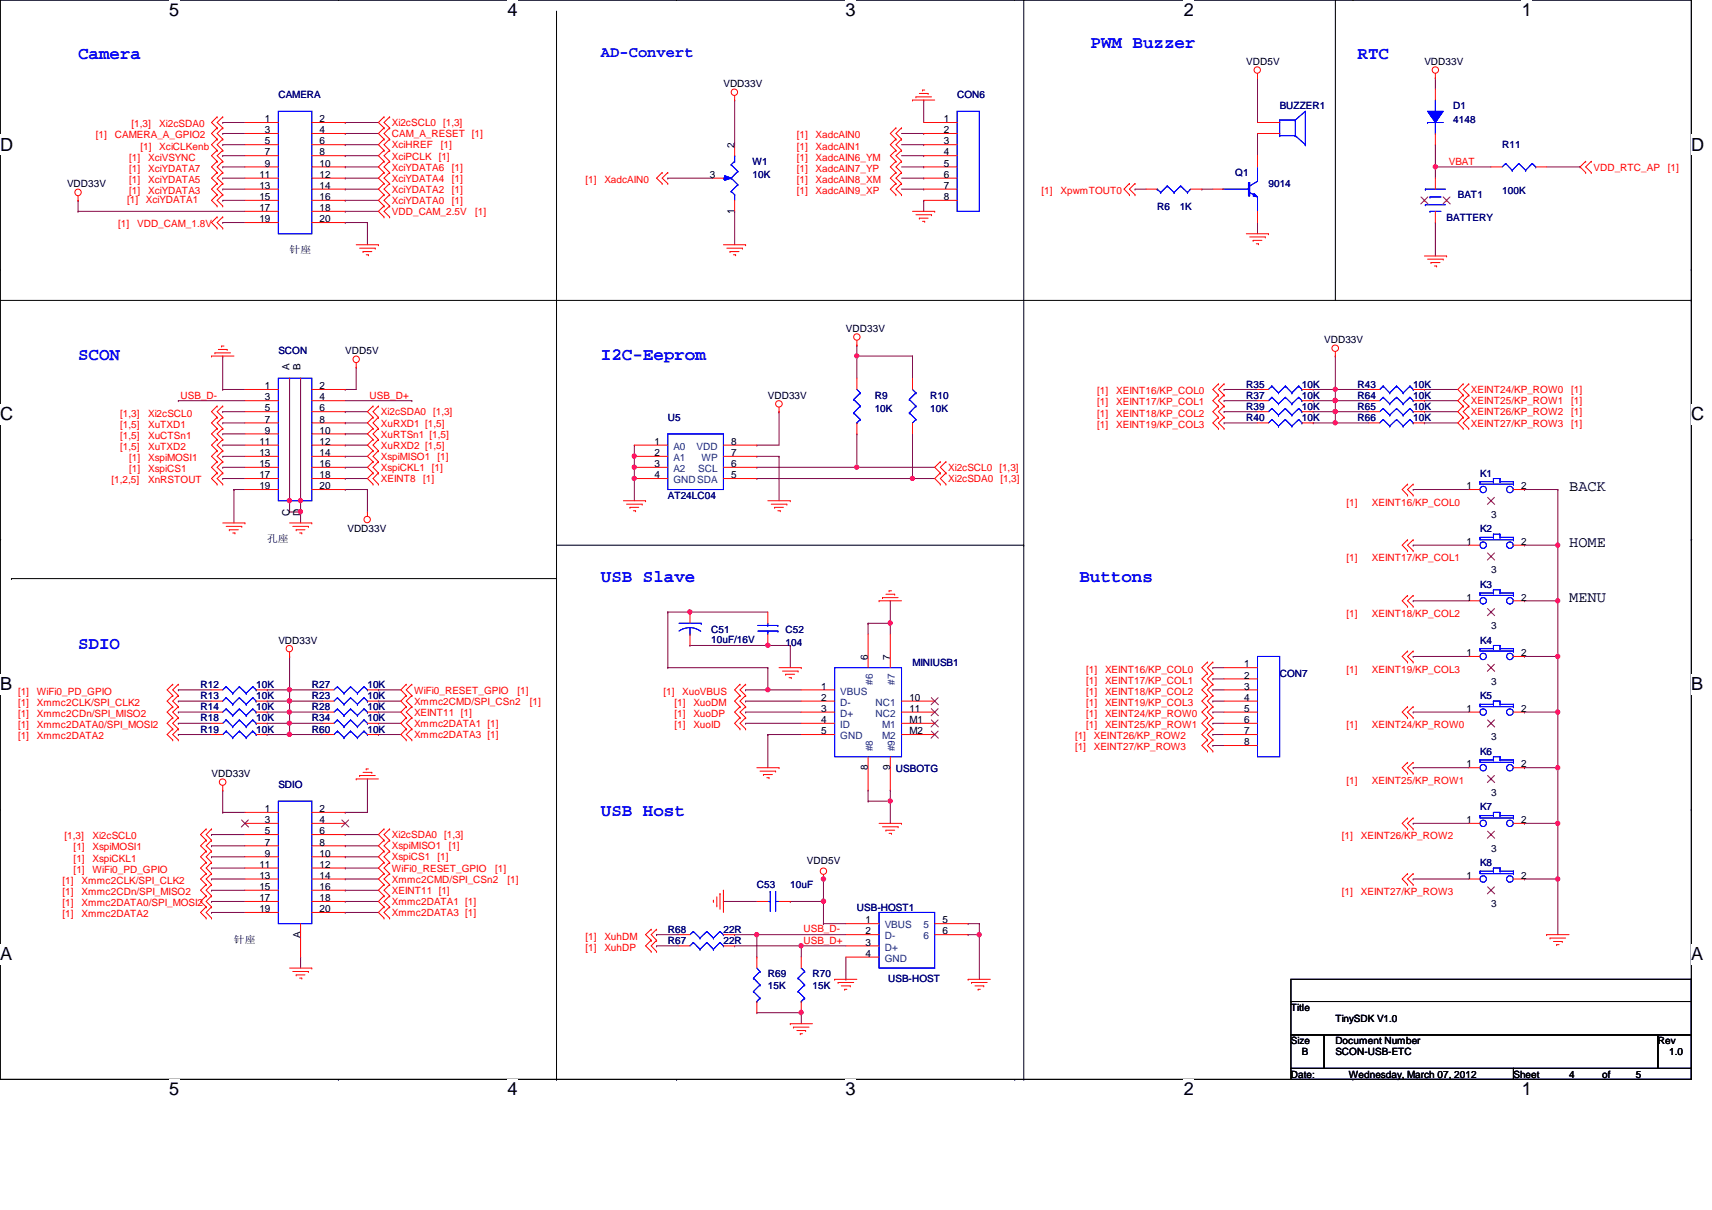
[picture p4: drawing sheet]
<svg xmlns="http://www.w3.org/2000/svg" width="297mm" height="210mm" viewBox="0 0 297 210" stroke-linecap="round" stroke-linejoin="round" font-family="sans-serif">
<defs><g id="words">
<g font-size="3.1">
<text x="29.4" y="2.8">5</text>
<text x="88.1" y="2.8">4</text>
<text x="146.7" y="2.8">3</text>
<text x="205.4" y="2.8">2</text>
<text x="264.1" y="2.8">1</text>
<text x="0" y="26.2">D</text>
<text x="293.5" y="26.2">D</text>
<text x="0" y="72.9">C</text>
<text x="293.5" y="72.9">C</text>
<text x="0" y="119.8">B</text>
<text x="293.5" y="119.8">B</text>
<text x="0" y="166.6">A</text>
<text x="293.5" y="166.6">A</text>
<text x="29.4" y="190">5</text>
<text x="88.1" y="190">4</text>
<text x="146.7" y="190">3</text>
<text x="205.4" y="190">2</text>
<text x="264.1" y="190">1</text>
</g>
<g font-size="3" fill="#00f">
<text x="13.5" y="10.2">Camera</text>
<text x="189.2" y="8.3">PWM Buzzer</text>
<text x="235.5" y="10.2">RTC</text>
<text x="13.5" y="62.4">SCON</text>
<text x="104.3" y="62.4">I2C-Eeprom</text>
<text x="104.3" y="101">USB Slave</text>
<text x="187.3" y="101">Buttons</text>
<text x="13.5" y="112.6">SDIO</text>
<text x="104.3" y="141.5">USB Host</text>
</g>
<text font-size="2.7" fill="#00f" x="104.3" y="9.9">AD-Convert</text>
<g font-size="2.7">
<text x="272.2" y="85.2">BACK</text>
<text x="272.2" y="94.8">HOME</text>
<text x="272.2" y="104.5">MENU</text>
</g>
<g font-size="1.7">
<text x="216.2" y="11.3">VDD5V</text>
<text x="247.1" y="11.3">VDD33V</text>
<text x="125.5" y="15.1">VDD33V</text>
<text x="46" y="21.2">1</text>
<text x="46" y="23.1">3</text>
<text x="55.5" y="21.2">2</text>
<text x="55.5" y="23.1">4</text>
<text x="163.7" y="21.2">1</text>
<text x="163.7" y="23.1">2</text>
<text x="46" y="25.1">5</text>
<text x="46" y="27">7</text>
<text x="46" y="28.9">9</text>
<text x="55.5" y="25.1">6</text>
<text x="55.5" y="27">8</text>
<text x="55.5" y="28.9">10</text>
<text x="127.4" y="25.7" transform="rotate(-90 127.4 25.7)">2</text>
<text x="163.7" y="25.1">3</text>
<text x="163.7" y="27">4</text>
<text x="163.7" y="28.9">5</text>
<text x="11.6" y="32.5">VDD33V</text>
<text x="45" y="30.9">11</text>
<text x="45" y="32.8">13</text>
<text x="45" y="34.7">15</text>
<text x="55.5" y="30.9">12</text>
<text x="55.5" y="32.8">14</text>
<text x="55.5" y="34.7">16</text>
<text x="123.2" y="30.9">3</text>
<text x="163.7" y="30.9">6</text>
<text x="163.7" y="32.8">7</text>
<text x="163.7" y="34.7">8</text>
<text x="45" y="36.6">17</text>
<text x="45" y="38.6">19</text>
<text x="55.5" y="36.6">18</text>
<text x="55.5" y="38.6">20</text>
<text x="127.4" y="37.1" transform="rotate(-90 127.4 37.1)">1</text>
<text x="50.2" y="43.9">针公</text>
<text x="146.8" y="57.6">VDD33V</text>
<text x="229.7" y="59.5">VDD33V</text>
<text x="50.2" y="64.3" transform="rotate(-90 50.2 64.3)">A</text>
<text x="52.1" y="64.3" transform="rotate(-90 52.1 64.3)">B</text>
<text x="59.9" y="61.5">VDD5V</text>
<text x="46" y="67.5">1</text>
<text x="46" y="69.5">3</text>
<text x="46" y="71.4">5</text>
<text x="55.5" y="67.5">2</text>
<text x="55.5" y="69.5">4</text>
<text x="55.5" y="71.4">6</text>
<text x="133.2" y="69.2">VDD33V</text>
<text x="45" y="77.2">11</text>
<text x="46" y="73.3">7</text>
<text x="46" y="75.2">9</text>
<text x="55.5" y="73.3">8</text>
<text x="55.5" y="75.2">10</text>
<text x="55.5" y="77.2">12</text>
<text x="113.5" y="77.2">1</text>
<text x="126.9" y="77.2">8</text>
<text x="45" y="79.1">13</text>
<text x="45" y="81">15</text>
<text x="45" y="83">17</text>
<text x="55.5" y="79.1">14</text>
<text x="55.5" y="81">16</text>
<text x="55.5" y="83">18</text>
<text x="113.5" y="79.1">2</text>
<text x="113.5" y="81">3</text>
<text x="113.5" y="83">4</text>
<text x="126.9" y="83">5</text>
<text x="126.9" y="81">6</text>
<text x="126.9" y="79.1">7</text>
<text x="45" y="84.9">19</text>
<text x="50.2" y="89.5" transform="rotate(-90 50.2 89.5)">C</text>
<text x="52.1" y="89.5" transform="rotate(-90 52.1 89.5)">D</text>
<text x="55.5" y="84.9">20</text>
<text x="254.5" y="84.9">1</text>
<text x="258.7" y="89.8">3</text>
<text x="263.9" y="84.9">2</text>
<text x="46.4" y="94.1">孔公</text>
<text x="60.3" y="92.3">VDD33V</text>
<text x="254.5" y="94.5">1</text>
<text x="263.9" y="94.5">2</text>
<text x="258.7" y="99.5">3</text>
<text x="254.5" y="104.2">1</text>
<text x="263.9" y="104.2">2</text>
<text x="48.3" y="111.6">VDD33V</text>
<text x="254.5" y="113.8">1</text>
<text x="258.7" y="109.1">3</text>
<text x="263.9" y="113.8">2</text>
<text x="142.5" y="119.6">1</text>
<text x="150.6" y="114.5" transform="rotate(-90 150.6 114.5)">6</text>
<text x="154.4" y="114.5" transform="rotate(-90 154.4 114.5)">7</text>
<text x="215.9" y="115.8">1</text>
<text x="215.9" y="117.7">2</text>
<text x="215.9" y="119.6">3</text>
<text x="258.7" y="118.8">3</text>
<text x="142.5" y="121.6">2</text>
<text x="142.5" y="123.5">3</text>
<text x="142.5" y="125.4">4</text>
<text x="157.8" y="121.6">10</text>
<text x="157.8" y="123.5">11</text>
<text x="157.8" y="125.4">M1</text>
<text x="215.9" y="121.6">4</text>
<text x="215.9" y="123.5">5</text>
<text x="215.9" y="125.4">6</text>
<text x="254.5" y="123.5">1</text>
<text x="263.9" y="123.5">2</text>
<text x="142.5" y="127.4">5</text>
<text x="157.8" y="127.4">M2</text>
<text x="215.9" y="127.4">7</text>
<text x="215.9" y="129.3">8</text>
<text x="258.7" y="128.4">3</text>
<text x="36.7" y="134.8">VDD33V</text>
<text x="150.6" y="133.6" transform="rotate(-90 150.6 133.6)">8</text>
<text x="154.4" y="133.6" transform="rotate(-90 154.4 133.6)">9</text>
<text x="254.5" y="133.1">1</text>
<text x="263.9" y="133.1">2</text>
<text x="46" y="140.9">1</text>
<text x="46" y="142.8">3</text>
<text x="55.5" y="140.9">2</text>
<text x="55.5" y="142.8">4</text>
<text x="254.5" y="142.8">1</text>
<text x="258.7" y="138.1">3</text>
<text x="263.9" y="142.8">2</text>
<text x="46" y="144.7">5</text>
<text x="46" y="146.7">7</text>
<text x="46" y="148.6">9</text>
<text x="55.5" y="144.7">6</text>
<text x="55.5" y="146.7">8</text>
<text x="55.5" y="148.6">10</text>
<text x="140" y="149.9">VDD5V</text>
<text x="258.7" y="147.7">3</text>
<text x="45" y="150.5">11</text>
<text x="45" y="152.4">13</text>
<text x="45" y="154.4">15</text>
<text x="55.5" y="150.5">12</text>
<text x="55.5" y="152.4">14</text>
<text x="55.5" y="154.4">16</text>
<text x="254.5" y="152.4">1</text>
<text x="263.9" y="152.4">2</text>
<text x="45" y="156.3">17</text>
<text x="45" y="158.2">19</text>
<text x="55.5" y="156.3">18</text>
<text x="55.5" y="158.2">20</text>
<text x="150.2" y="160.2">1</text>
<text x="163.5" y="160.2">5</text>
<text x="258.7" y="157.4">3</text>
<text x="40.6" y="163.5">针公</text>
<text x="52.1" y="162.7" transform="rotate(-90 52.1 162.7)">A</text>
<text x="150.2" y="162.1">2</text>
<text x="150.2" y="164">3</text>
<text x="150.2" y="166">4</text>
<text x="163.5" y="162.1">6</text>
<text x="224" y="175.3">Title</text>
<text x="231.7" y="177.3">TinySDK V1.0</text>
<text x="224" y="181.1">Size</text>
<text x="225.9" y="183">B</text>
<text x="231.7" y="181.1">Document Number</text>
<text x="231.7" y="183">SCON-USB-ETC</text>
<text x="287.7" y="181.1">Rev</text>
<text x="289.6" y="183">1.0</text>
<text x="224" y="186.9">Date:</text>
<text x="234" y="186.9">Wednesday, March 07, 2012</text>
<text x="262.6" y="186.9">Sheet</text>
<text x="272.2" y="186.9">4</text>
<text x="278" y="186.9">of</text>
<text x="283.8" y="186.9">5</text>
</g>
<g font-size="1.7" fill="#000080">
<text x="48.3" y="17.1">CAMERA</text>
<text x="166.1" y="17.1">CON6</text>
<text x="222" y="19">BUZZER1</text>
<text x="252.1" y="19">D1</text>
<text x="252.1" y="21.3">4148</text>
<text x="130.6" y="28.6">W1</text>
<text x="260.6" y="25.7">R11</text>
<text x="130.6" y="30.9">10K</text>
<text x="214.3" y="30.6">Q1</text>
<text x="220.1" y="32.5">9014</text>
<text x="252.9" y="34.4">BAT1</text>
<text x="260.6" y="33.7">100K</text>
<text x="200.8" y="36.4">R6</text>
<text x="204.7" y="36.4">1K</text>
<text x="251" y="38.3">BATTERY</text>
<text x="48.3" y="61.5">SCON</text>
<text x="151.8" y="69.2">R9</text>
<text x="151.8" y="71.5">10K</text>
<text x="161.4" y="69.2">R10</text>
<text x="161.4" y="71.5">10K</text>
<text x="216.2" y="71.1">R39</text>
<text x="216.2" y="67.2">R35</text>
<text x="216.2" y="69.2">R37</text>
<text x="225.9" y="71.1">10K</text>
<text x="225.9" y="67.2">10K</text>
<text x="225.9" y="69.2">10K</text>
<text x="235.5" y="71.1">R65</text>
<text x="235.5" y="67.2">R43</text>
<text x="235.5" y="69.2">R64</text>
<text x="245.2" y="71.1">10K</text>
<text x="245.2" y="67.2">10K</text>
<text x="245.2" y="69.2">10K</text>
<text x="115.9" y="73">U5</text>
<text x="216.2" y="73">R40</text>
<text x="225.9" y="73">10K</text>
<text x="235.5" y="73">R66</text>
<text x="245.2" y="73">10K</text>
<text x="256.8" y="82.7">K1</text>
<text x="115.9" y="86.5">AT24LC04</text>
<text x="256.8" y="92.3">K2</text>
<text x="256.8" y="102">K3</text>
<text x="123.4" y="109.7">C51</text>
<text x="123.4" y="111.5">10uF/16V</text>
<text x="136.3" y="109.7">C52</text>
<text x="136.3" y="112">104</text>
<text x="256.8" y="111.6">K4</text>
<text x="34.8" y="119.4">R12</text>
<text x="44.4" y="119.4">10K</text>
<text x="54.1" y="119.4">R27</text>
<text x="63.8" y="119.4">10K</text>
<text x="158.3" y="115.5">MINIUSB1</text>
<text x="222" y="117.4">CON7</text>
<text x="34.8" y="121.3">R13</text>
<text x="34.8" y="125.1">R18</text>
<text x="34.8" y="123.2">R14</text>
<text x="44.4" y="121.3">10K</text>
<text x="44.4" y="125.1">10K</text>
<text x="44.4" y="123.2">10K</text>
<text x="54.1" y="121.3">R23</text>
<text x="54.1" y="123.2">R28</text>
<text x="54.1" y="125.1">R34</text>
<text x="63.8" y="121.3">10K</text>
<text x="63.8" y="123.2">10K</text>
<text x="63.8" y="125.1">10K</text>
<text x="256.8" y="121.3">K5</text>
<text x="34.8" y="127.1">R19</text>
<text x="44.4" y="127.1">10K</text>
<text x="54.1" y="127.1">R60</text>
<text x="63.8" y="127.1">10K</text>
<text x="256.8" y="130.9">K6</text>
<text x="48.3" y="136.7">SDIO</text>
<text x="155.4" y="133.9">USBOTG</text>
<text x="256.8" y="140.6">K7</text>
<text x="131.3" y="154.1">C53</text>
<text x="137.1" y="154.1">10uF</text>
<text x="256.8" y="150.2">K8</text>
<text x="115.9" y="161.8">R68</text>
<text x="125.5" y="161.8">22R</text>
<text x="148.7" y="158">USB-HOST1</text>
<text x="115.9" y="163.7">R67</text>
<text x="125.5" y="163.7">22R</text>
<text x="133.2" y="169.5">R69</text>
<text x="133.2" y="171.5">15K</text>
<text x="141" y="169.5">R70</text>
<text x="141" y="171.5">15K</text>
<text x="154.1" y="170.3">USB-HOST</text>
</g>
<g font-size="1.7" fill="#f00">
<text x="22.8" y="22.1">[1,3]</text>
<text x="27.6" y="22.1">Xi2cSDA0</text>
<text x="68" y="21.9">Xi2cSCL0 [1,3]</text>
<text x="68" y="23.8">CAM_A_RESET</text>
<text x="81.9" y="23.8">[1]</text>
<text x="16.6" y="24">[1]</text>
<text x="19.9" y="24">CAMERA_A_GPIO2</text>
<text x="22.4" y="27.9">[1]</text>
<text x="22.4" y="29.8">[1]</text>
<text x="24.4" y="26">[1]</text>
<text x="25.7" y="27.9">XciVSYNC</text>
<text x="25.7" y="29.8">XciYDATA7</text>
<text x="27.6" y="26">XciCLKenb</text>
<text x="68" y="25.7">XciHREF</text>
<text x="68" y="27.7">XciPCLK</text>
<text x="68" y="29.6">XciYDATA6</text>
<text x="76.1" y="27.7">[1]</text>
<text x="76.5" y="25.7">[1]</text>
<text x="78.4" y="29.6">[1]</text>
<text x="138.3" y="24">[1]</text>
<text x="138.3" y="26">[1]</text>
<text x="138.3" y="27.9">[1]</text>
<text x="138.3" y="29.8">[1]</text>
<text x="141.5" y="24">XadcAIN0</text>
<text x="141.5" y="26">XadcAIN1</text>
<text x="141.5" y="27.9">XadcAIN6_YM</text>
<text x="141.5" y="29.8">XadcAIN7_YP</text>
<text x="251.4" y="28.6">VBAT</text>
<text x="276.5" y="29.6">VDD_RTC_AP</text>
<text x="289.4" y="29.6">[1]</text>
<text x="22.1" y="35.2">[1]</text>
<text x="22.4" y="31.7">[1]</text>
<text x="22.4" y="33.7">[1]</text>
<text x="25.3" y="35.2">XciYDATA1</text>
<text x="25.7" y="31.7">XciYDATA5</text>
<text x="25.7" y="33.7">XciYDATA3</text>
<text x="68" y="31.5">XciYDATA4</text>
<text x="68" y="33.4">XciYDATA2</text>
<text x="68" y="35.4">XciYDATA0</text>
<text x="78.4" y="31.5">[1]</text>
<text x="78.4" y="33.4">[1]</text>
<text x="78.4" y="35.4">[1]</text>
<text x="101.6" y="31.7">[1]</text>
<text x="104.9" y="31.7">XadcAIN0</text>
<text x="138.3" y="31.7">[1]</text>
<text x="138.3" y="33.7">[1]</text>
<text x="141.5" y="31.7">XadcAIN8_XM</text>
<text x="141.5" y="33.7">XadcAIN9_XP</text>
<text x="180.7" y="33.7">[1]</text>
<text x="184" y="33.7">XpwmTOUT0</text>
<text x="20.5" y="39.5">[1]</text>
<text x="23.8" y="39.5">VDD_CAM_1.8V</text>
<text x="68" y="37.3">VDD_CAM_2.5V</text>
<text x="82.5" y="37.3">[1]</text>
<text x="31.3" y="69.1">USB_D-</text>
<text x="64.1" y="69.1">USB_D+</text>
<text x="190.4" y="68.4">[1]</text>
<text x="190.4" y="70.3">[1]</text>
<text x="193.7" y="68.4">XEINT16/KP_COL0</text>
<text x="193.7" y="70.3">XEINT17/KP_COL1</text>
<text x="255.2" y="68.2">XEINT24/KP_ROW0</text>
<text x="255.2" y="70.1">XEINT25/KP_ROW1</text>
<text x="272.6" y="68.2">[1]</text>
<text x="272.6" y="70.1">[1]</text>
<text x="20.9" y="72.3">[1,3]</text>
<text x="20.9" y="74.2">[1,5]</text>
<text x="20.9" y="76.1">[1,5]</text>
<text x="25.7" y="72.3">Xi2cSCL0</text>
<text x="25.7" y="74.2">XuTXD1</text>
<text x="25.7" y="76.1">XuCTSn1</text>
<text x="66.1" y="72.1">Xi2cSDA0 [1,3]</text>
<text x="66.1" y="74">XuRXD1 [1,5]</text>
<text x="66.1" y="75.9">XuRTSn1 [1,5]</text>
<text x="66.1" y="77.9">XuRXD2 [1,5]</text>
<text x="190.4" y="72.3">[1]</text>
<text x="190.4" y="74.2">[1]</text>
<text x="193.7" y="72.3">XEINT18/KP_COL2</text>
<text x="193.7" y="74.2">XEINT19/KP_COL3</text>
<text x="255.2" y="72.1">XEINT26/KP_ROW2</text>
<text x="255.2" y="74">XEINT27/KP_ROW3</text>
<text x="272.6" y="72.1">[1]</text>
<text x="272.6" y="74">[1]</text>
<text x="19.3" y="83.9">[1,2,5]</text>
<text x="20.9" y="78.1">[1,5]</text>
<text x="22.4" y="80">[1]</text>
<text x="22.4" y="81.9">[1]</text>
<text x="25.7" y="78.1">XuTXD2</text>
<text x="25.7" y="80">XspiMOSI1</text>
<text x="25.7" y="81.9">XspiCS1</text>
<text x="25.7" y="83.9">XnRSTOUT</text>
<text x="66.1" y="79.8">XspiMISO1</text>
<text x="66.1" y="81.7">XspiCKL1 [1]</text>
<text x="66.1" y="83.7">XEINT8</text>
<text x="73.4" y="83.7">[1]</text>
<text x="75.9" y="79.8">[1]</text>
<text x="164.5" y="81.7">Xi2cSCL0 [1,3]</text>
<text x="164.5" y="83.7">Xi2cSDA0 [1,3]</text>
<text x="233.6" y="87.7">[1]</text>
<text x="238" y="87.7">XEINT16/KP_COL0</text>
<text x="233.6" y="97.4">[1]</text>
<text x="238" y="97.4">XEINT17/KP_COL1</text>
<text x="233.6" y="107">[1]</text>
<text x="238" y="107">XEINT18/KP_COL2</text>
<text x="188.5" y="116.7">[1]</text>
<text x="188.5" y="118.6">[1]</text>
<text x="191.7" y="116.7">XEINT16/KP_COL0</text>
<text x="191.7" y="118.6">XEINT17/KP_COL1</text>
<text x="233.6" y="116.7">[1]</text>
<text x="238" y="116.7">XEINT19/KP_COL3</text>
<text x="3.1" y="120.5">[1]</text>
<text x="3.1" y="122.5">[1]</text>
<text x="3.1" y="124.4">[1]</text>
<text x="6.4" y="120.5">WiFi0_PD_GPIO</text>
<text x="6.4" y="122.5">Xmmc2CLK/SPI_CLK2</text>
<text x="6.4" y="124.4">Xmmc2CDn/SPI_MISO2</text>
<text x="71.8" y="120.3">WiFi0_RESET_GPIO</text>
<text x="71.8" y="122.3">Xmmc2CMD/SPI_CSn2</text>
<text x="71.8" y="124.2">XEINT11 [1]</text>
<text x="89.8" y="120.3">[1]</text>
<text x="91.9" y="122.3">[1]</text>
<text x="115.1" y="120.5">[1]</text>
<text x="117" y="122.5">[1]</text>
<text x="117" y="124.4">[1]</text>
<text x="118.4" y="120.5">XuoVBUS</text>
<text x="120.3" y="122.5">XuoDM</text>
<text x="120.3" y="124.4">XuoDP</text>
<text x="188.5" y="122.5">[1]</text>
<text x="188.5" y="124.4">[1]</text>
<text x="188.5" y="120.5">[1]</text>
<text x="191.7" y="122.5">XEINT19/KP_COL3</text>
<text x="191.7" y="124.4">XEINT24/KP_ROW0</text>
<text x="191.7" y="120.5">XEINT18/KP_COL2</text>
<text x="3.1" y="126.3">[1]</text>
<text x="3.1" y="128.2">[1]</text>
<text x="6.4" y="126.3">Xmmc2DATA0/SPI_MOSI2</text>
<text x="6.4" y="128.2">Xmmc2DATA2</text>
<text x="71.8" y="126.1">Xmmc2DATA1 [1]</text>
<text x="71.8" y="128.1">Xmmc2DATA3 [1]</text>
<text x="117" y="126.3">[1]</text>
<text x="120.3" y="126.3">XuoID</text>
<text x="186.5" y="128.2">[1]</text>
<text x="186.5" y="130.2">[1]</text>
<text x="188.5" y="126.3">[1]</text>
<text x="189.8" y="128.2">XEINT26/KP_ROW2</text>
<text x="189.8" y="130.2">XEINT27/KP_ROW3</text>
<text x="191.7" y="126.3">XEINT25/KP_ROW1</text>
<text x="233.6" y="126.3">[1]</text>
<text x="238" y="126.3">XEINT24/KP_ROW0</text>
<text x="233.6" y="136">[1]</text>
<text x="238" y="136">XEINT25/KP_ROW1</text>
<text x="11.2" y="145.6">[1,3]</text>
<text x="12.8" y="147.5">[1]</text>
<text x="12.8" y="149.5">[1]</text>
<text x="16" y="145.6">Xi2cSCL0</text>
<text x="16" y="147.5">XspiMOSI1</text>
<text x="16" y="149.5">XspiCKL1</text>
<text x="68" y="145.4">Xi2cSDA0 [1,3]</text>
<text x="68" y="147.4">XspiMISO1</text>
<text x="68" y="149.3">XspiCS1</text>
<text x="75.9" y="149.3">[1]</text>
<text x="77.8" y="147.4">[1]</text>
<text x="232.8" y="145.6">[1]</text>
<text x="236.1" y="145.6">XEINT26/KP_ROW2</text>
<text x="10.8" y="153.3">[1]</text>
<text x="10.8" y="155.3">[1]</text>
<text x="12.8" y="151.4">[1]</text>
<text x="14.1" y="153.3">Xmmc2CLK/SPI_CLK2</text>
<text x="14.1" y="155.3">Xmmc2CDn/SPI_MISO2</text>
<text x="16" y="151.4">WiFi0_PD_GPIO</text>
<text x="68" y="151.2">WiFi0_RESET_GPIO</text>
<text x="68" y="153.2">Xmmc2CMD/SPI_CSn2</text>
<text x="68" y="155.1">XEINT11 [1]</text>
<text x="85.9" y="151.2">[1]</text>
<text x="88.1" y="153.2">[1]</text>
<text x="232.8" y="155.3">[1]</text>
<text x="236.1" y="155.3">XEINT27/KP_ROW3</text>
<text x="10.8" y="157.2">[1]</text>
<text x="10.8" y="159.1">[1]</text>
<text x="14.1" y="157.2">Xmmc2DATA0/SPI_MOSI2</text>
<text x="14.1" y="159.1">Xmmc2DATA2</text>
<text x="68" y="157">Xmmc2DATA1 [1]</text>
<text x="68" y="158.9">Xmmc2DATA3 [1]</text>
<text x="139.4" y="161.8">USB_D-</text>
<text x="101.6" y="163">[1]</text>
<text x="101.6" y="164.9">[1]</text>
<text x="104.9" y="163">XuhDM</text>
<text x="104.9" y="164.9">XuhDP</text>
<text x="139.4" y="163.7">USB_D+</text>
</g>
<g font-size="1.7" fill="#004080">
<text x="116.8" y="78">A0</text>
<text x="116.8" y="80">A1</text>
<text x="116.8" y="81.9">A2</text>
<text x="116.8" y="83.8">GNDSDA</text>
<text x="120.9" y="78">VDD</text>
<text x="121.2" y="81.9">SCL</text>
<text x="121.7" y="80">WP</text>
<text x="151.4" y="118.7" transform="rotate(-90 151.4 118.7)">#6</text>
<text x="155.3" y="118.7" transform="rotate(-90 155.3 118.7)">#7</text>
<text x="145.8" y="120.5">VBUS</text>
<text x="145.8" y="122.4">D-</text>
<text x="145.8" y="124.3">D+</text>
<text x="151.9" y="122.4">NC1</text>
<text x="151.9" y="124.3">NC2</text>
<text x="145.8" y="126.3">ID</text>
<text x="145.8" y="128.2">GND</text>
<text x="151.4" y="130.3" transform="rotate(-90 151.4 130.3)">#8</text>
<text x="153.1" y="126.3">M1</text>
<text x="153.1" y="128.2">M2</text>
<text x="155.3" y="130.3" transform="rotate(-90 155.3 130.3)">#9</text>
<text x="153.5" y="161">VBUS</text>
<text x="160.2" y="161">5</text>
<text x="153.5" y="162.9">D-</text>
<text x="153.5" y="164.9">D+</text>
<text x="153.5" y="166.8">GND</text>
<text x="160.2" y="162.9">6</text>
</g>
</g></defs>
<path d="M0 0h293.5v187.2h-293.5z" fill="none" stroke="#000" stroke-width=".17"/>
<g fill="#fff">
<path d="M29.4 0h1.7v3.5h-1.7z"/>
<path d="M29.4 187.2h1.7v3.5h-1.7z"/>
</g>
<path d="M58.7 0h.1M58.7 187.2h.1" fill="none" stroke="#000" stroke-width=".17"/>
<g fill="#fff">
<path d="M88 0h1.8v3.5h-1.8z"/>
<path d="M88 187.2h1.8v3.5h-1.8z"/>
</g>
<path d="M117.4 0h.1M117.4 187.2h.1" fill="none" stroke="#000" stroke-width=".17"/>
<g fill="#fff">
<path d="M146.7 0h1.8v3.5h-1.8z"/>
<path d="M146.7 187.2h1.8v3.5h-1.8z"/>
</g>
<path d="M176.1 0h.1M176.1 187.2h.1" fill="none" stroke="#000" stroke-width=".17"/>
<g fill="#fff">
<path d="M205.4 0h1.7v3.5h-1.7z"/>
<path d="M205.4 187.2h1.7v3.5h-1.7z"/>
</g>
<path d="M234.7 0h.1M234.7 187.2h.1" fill="none" stroke="#000" stroke-width=".17"/>
<g fill="#fff">
<path d="M264.1 0h1.7v3.5h-1.7z"/>
<path d="M264.1 187.2h1.7v3.5h-1.7z"/>
<path d="M0 23.4h2.3v3.4h-2.3z"/>
<path d="M293.5 23.4h2.2v3.4h-2.2z"/>
<path d="M0 70.1h2.3v3.5h-2.3z"/>
<path d="M293.5 70.1h2.2v3.5h-2.2z"/>
</g>
<path d="M0 46.8h.1M293.5 46.8h.1" fill="none" stroke="#000" stroke-width=".17"/>
<g fill="#fff">
<path d="M0 117h2.1v3.4h-2.1z"/>
<path d="M293.5 117h2v3.4h-2z"/>
</g>
<path d="M0 93.6h.1M293.5 93.6h.1" fill="none" stroke="#000" stroke-width=".17"/>
<g fill="#fff">
<path d="M0 163.8h2.1v3.5h-2.1z"/>
<path d="M293.5 163.8h2v3.5h-2z"/>
</g>
<path d="M0 140.4h.1M293.5 140.4h.1" fill="none" stroke="#000" stroke-width=".17"/>
<g fill="none" stroke="#800040" stroke-width=".17">
<path d="M127.5 17.4h.1M127.5 17.4v7.7M218.2 13.5h.1M218.2 13.5v7.8M13.5 36.7h.1M13.5 34.8h.1M13.5 36.7h29M13.5 34.8v1.9M38.6 21.3h.1M38.6 23.2h.1M38.6 25.1h.1M38.6 27h.1"/>
<path d="M38.6 29h.1M38.6 30.9h.1M38.6 32.8h.1M38.6 34.8h.1M38.6 38.6h.1M38.6 21.3h3.9M38.6 23.2h3.9M38.6 25.1h3.9M38.6 27h3.9M38.6 29h3.9M38.6 30.9h3.9M38.6 32.8h3.9"/>
<path d="M38.6 34.8h3.9M38.6 38.6h3.9M59.9 21.3h.1M59.9 23.2h.1M59.9 25.1h.1M59.9 27h.1M59.9 29h.1M59.9 30.9h.1M59.9 32.8h.1M59.9 34.8h.1M59.9 36.7h.1M59.9 38.6h.1"/>
<path d="M59.9 21.3h5.8M59.9 23.2h5.8M59.9 25.1h5.8M59.9 27h5.8M59.9 29h5.8M59.9 30.9h5.8M59.9 32.8h5.8M59.9 34.8h5.8M59.9 36.7h5.8M59.9 38.6h3.9M63.8 38.6h.1M63.8 38.6v3.9"/>
<path d="M115.9 30.9h.1M115.9 30.9h7.7M127.5 36.7h.1M127.5 36.7v5.8M196.9 32.8h.1M196.9 32.8h2M208.5 32.8h.1M208.5 32.8h1.9M218.2 23.2h.1M218.2 38.6h.1M218.2 23.2v3.8M218.2 38.6v2"/>
<path d="M148.7 61.8h.1M148.7 61.8v3.8M148.7 61.8h9.6"/>
</g>
<circle cx="148.6" cy="61.7" r=".37" fill="#f0f"/>
<circle cx="148.6" cy="61.7" r=".37" fill="none" stroke="#f0f" stroke-width=".17"/>
<path d="M110.1 77.2h.1M110.1 77.2v2M131.3 77.2h.1M135.2 71.4h.1M135.2 71.4v5.8h-3.9M158.3 61.8h.1M158.3 61.8v3.8M110.1 83h.1M110.1 83v3.9" fill="none" stroke="#800040" stroke-width=".17"/>
<circle cx="110" cy="83" r=".37" fill="#f0f"/>
<circle cx="110" cy="83" r=".37" fill="none" stroke="#f0f" stroke-width=".17"/>
<path d="M148.7 75.3h.1M148.7 75.3v5.8M148.7 81.1h.1M148.7 81.1h13.5" fill="none" stroke="#800040" stroke-width=".17"/>
<circle cx="148.6" cy="81" r=".37" fill="#f0f"/>
<circle cx="148.6" cy="81" r=".37" fill="none" stroke="#f0f" stroke-width=".17"/>
<path d="M158.3 83h.1M158.3 83h3.9" fill="none" stroke="#800040" stroke-width=".17"/>
<circle cx="158.3" cy="83" r=".37" fill="#f0f"/>
<circle cx="158.3" cy="83" r=".37" fill="none" stroke="#f0f" stroke-width=".17"/>
<path d="M148.7 59.9h.1M148.7 59.9v1.9M131.3 79.2h.1M131.3 79.2h3.9M135.2 79.2h.1M135.2 79.2v7.7M158.3 75.3h.1M158.3 75.3v7.7h-27M110.1 81.1h.1M110.1 81.1v1.9M131.3 83h.1" fill="none" stroke="#800040" stroke-width=".17"/>
<circle cx="110" cy="81" r=".37" fill="#f0f"/>
<circle cx="110" cy="81" r=".37" fill="none" stroke="#f0f" stroke-width=".17"/>
<path d="M249 29h.1M249 29v1.9" fill="none" stroke="#800040" stroke-width=".17"/>
<circle cx="249.1" cy="28.9" r=".37" fill="#f0f"/>
<circle cx="249.1" cy="28.9" r=".37" fill="none" stroke="#f0f" stroke-width=".17"/>
<path d="M249 13.5h.1M249 13.5v2M249 29h.1M249 38.6h.1M249 29h9.7M249 38.6v5.8M268.3 29h5.8M274.1 29h.1M150.6 139h.1M150.6 139h3.9" fill="none" stroke="#800040" stroke-width=".17"/>
<circle cx="154.4" cy="139" r=".37" fill="#f0f"/>
<circle cx="154.4" cy="139" r=".37" fill="none" stroke="#f0f" stroke-width=".17"/>
<path d="M154.5 108.1h.1M154.5 108.1v1.9M154.5 139h.1M154.5 139v3.8" fill="none" stroke="#800040" stroke-width=".17"/>
<circle cx="154.4" cy="108.1" r=".38" fill="#f0f"/>
<circle cx="154.4" cy="108.1" r=".38" fill="none" stroke="#f0f" stroke-width=".17"/>
<path d="M133.2 119.7h.1M133.2 119.7h5.8M150.6 108.1h.1M150.6 108.1v1.9M150.6 108.1h3.9" fill="none" stroke="#800040" stroke-width=".17"/>
<circle cx="133.2" cy="119.6" r=".37" fill="#f0f"/>
<circle cx="133.2" cy="119.6" r=".37" fill="none" stroke="#f0f" stroke-width=".17"/>
<path d="M115.9 115.8h.1M115.9 106.2h.1M115.9 115.8h17.3M115.9 106.2v9.6M119.7 106.2h.1M119.7 106.2h13.5M129.4 119.7h.1M133.2 115.8h.1M133.2 115.8v3.9h-3.8" fill="none" stroke="#800040" stroke-width=".17"/>
<circle cx="119.7" cy="106.1" r=".37" fill="#f0f"/>
<circle cx="119.7" cy="106.1" r=".37" fill="none" stroke="#f0f" stroke-width=".17"/>
<path d="M133.2 112h.1M133.2 112h3.9" fill="none" stroke="#800040" stroke-width=".17"/>
<circle cx="133.2" cy="111.9" r=".37" fill="#f0f"/>
<circle cx="133.2" cy="111.9" r=".37" fill="none" stroke="#f0f" stroke-width=".17"/>
<g fill="none" stroke="#800040" stroke-width=".17">
<path d="M52.2 65.6h.1M52.2 65.6v21.3M50.2 86.9h.1M50.2 86.9v1.9M115.9 106.2h.1M115.9 106.2h3.8M119.7 112h.1M119.7 112h13.5M137.1 112h.1M137.1 112v3.8M129.4 121.6h.1M129.4 123.5h.1"/>
<path d="M129.4 125.5h.1M129.4 121.6h9.6M129.4 123.5h9.6M129.4 125.5h9.6M133.2 127.4h.1M133.2 127.4h5.8M133.2 127.4v5.8"/>
</g>
<circle cx="50.2" cy="86.8" r=".37" fill="#f0f"/>
<circle cx="50.2" cy="86.8" r=".37" fill="none" stroke="#f0f" stroke-width=".17"/>
<path d="M52.2 88.8h.1M52.2 88.8v1.9" fill="none" stroke="#800040" stroke-width=".17"/>
<circle cx="52.1" cy="88.8" r=".38" fill="#f0f"/>
<circle cx="52.1" cy="88.8" r=".38" fill="none" stroke="#f0f" stroke-width=".17"/>
<g fill="none" stroke="#800040" stroke-width=".17">
<path d="M38.6 67.6h.1M38.6 61.8h.1M38.6 71.4h.1M38.6 73.4h.1M38.6 75.3h.1M38.6 77.2h.1M38.6 79.2h.1M38.6 67.6h3.9M38.6 61.8v5.8M38.6 71.4h3.9M38.6 73.4h3.9M38.6 75.3h3.9"/>
<path d="M38.6 77.2h3.9M38.6 79.2h3.9M59.9 67.6h.1M59.9 71.4h.1M59.9 73.4h.1M59.9 79.2h.1M59.9 77.2h.1M59.9 75.3h.1M59.9 71.4h3.9M59.9 73.4h3.9M59.9 75.3h3.9M59.9 77.2h3.9"/>
<path d="M59.9 79.2h3.9M61.8 63.7h.1M61.8 63.7v3.9h-1.9M38.6 81.1h.1M38.6 83h.1M38.6 81.1h3.9M38.6 83h3.9M40.6 84.9h.1M40.6 84.9v5.8M40.6 84.9h1.9M50.2 88.8h.1M50.2 88.8h2"/>
<path d="M59.9 83h.1M59.9 81.1h.1M59.9 84.9h.1M59.9 81.1h3.9M59.9 83h3.9M59.9 84.9h3.9M63.8 84.9h.1M63.8 84.9v3.9M50.2 119.7h.1M50.2 119.7v1.9"/>
</g>
<circle cx="50.2" cy="121.6" r=".37" fill="#f0f"/>
<circle cx="50.2" cy="121.6" r=".37" fill="none" stroke="#f0f" stroke-width=".17"/>
<circle cx="50.2" cy="119.6" r=".37" fill="#f0f"/>
<circle cx="50.2" cy="119.6" r=".37" fill="none" stroke="#f0f" stroke-width=".17"/>
<path d="M50.2 119.7h.1M50.2 119.7h5.8M46.4 127.4h.1M46.4 121.6h.1M46.4 121.6h3.8M50.2 123.5h.1M50.2 125.5h.1M50.2 125.5v1.9h-3.8M50.2 123.5h5.8M50.2 125.5h5.8" fill="none" stroke="#800040" stroke-width=".17"/>
<circle cx="50.2" cy="125.4" r=".37" fill="#f0f"/>
<circle cx="50.2" cy="125.4" r=".37" fill="none" stroke="#f0f" stroke-width=".17"/>
<path d="M50.2 121.6h.1M50.2 127.4h.1M50.2 121.6h5.8M50.2 127.4h5.8" fill="none" stroke="#800040" stroke-width=".17"/>
<circle cx="50.2" cy="127.4" r=".38" fill="#f0f"/>
<circle cx="50.2" cy="127.4" r=".38" fill="none" stroke="#f0f" stroke-width=".17"/>
<path d="M65.7 119.7h.1M65.7 119.7h3.9M50.2 121.6h.1M50.2 121.6v1.9M65.7 121.6h.1M65.7 123.5h.1M65.7 125.5h.1M65.7 127.4h.1M65.7 121.6h3.9M65.7 123.5h3.9M65.7 125.5h3.9M65.7 127.4h3.9" fill="none" stroke="#800040" stroke-width=".17"/>
<circle cx="50.2" cy="121.6" r=".37" fill="#f0f"/>
<circle cx="50.2" cy="121.6" r=".37" fill="none" stroke="#f0f" stroke-width=".17"/>
<path d="M46.4 123.5h.1M46.4 123.5h3.8M50.2 123.5h.1M50.2 123.5v2" fill="none" stroke="#800040" stroke-width=".17"/>
<circle cx="50.2" cy="123.5" r=".38" fill="#f0f"/>
<circle cx="50.2" cy="123.5" r=".38" fill="none" stroke="#f0f" stroke-width=".17"/>
<g fill="none" stroke="#800040" stroke-width=".17">
<path d="M231.7 67.6h.1M231.7 69.5h.1M231.7 67.6h5.8M231.7 69.5h5.8M30.9 119.7h.1M30.9 119.7h5.8M210.4 115.8h.1M210.4 117.8h.1M210.4 119.7h.1M210.4 119.7h2M210.4 115.8h2M210.4 117.8h2"/>
<path d="M30.9 121.6h.1M30.9 123.5h.1M30.9 125.5h.1M30.9 127.4h.1M30.9 125.5h5.8M30.9 121.6h5.8M30.9 123.5h5.8M30.9 127.4h5.8M38.6 137.1h.1M38.6 137.1v3.8M46.4 125.5h.1M46.4 125.5h3.8"/>
<path d="M63.8 135.1h.1M63.8 135.1v5.8h-3.9M210.4 121.6h.1M210.4 123.5h.1M210.4 125.5h.1M210.4 127.4h.1M210.4 129.3h.1M210.4 125.5h2M210.4 121.6h2M210.4 123.5h2M210.4 127.4h2M210.4 129.3h2"/>
<path d="M36.7 144.8h.1M36.7 146.7h.1M36.7 148.6h.1M36.7 150.6h.1M36.7 152.5h.1M36.7 154.4h.1M36.7 156.4h.1M36.7 158.3h.1M36.7 144.8h5.8M36.7 146.7h5.8M36.7 148.6h5.8M36.7 150.6h5.8"/>
<path d="M36.7 152.5h5.8M36.7 154.4h5.8M36.7 156.4h5.8M36.7 158.3h5.8M38.6 140.9h.1M38.6 140.9h3.9M59.9 140.9h.1M59.9 144.8h.1M59.9 146.7h.1M59.9 148.6h.1M59.9 150.6h.1M59.9 152.5h.1"/>
<path d="M59.9 154.4h.1M59.9 156.4h.1M59.9 158.3h.1M59.9 144.8h5.8M59.9 146.7h5.8M59.9 148.6h5.8M59.9 150.6h5.8M59.9 152.5h5.8M59.9 154.4h5.8M59.9 156.4h5.8M59.9 158.3h5.8"/>
</g>
<circle cx="231.7" cy="69.5" r=".38" fill="#f0f"/>
<circle cx="231.7" cy="69.5" r=".38" fill="none" stroke="#f0f" stroke-width=".17"/>
<path d="M227.8 71.4h.1M231.7 73.4h.1M231.7 69.5h.1M231.7 69.5v1.9h-3.9M231.7 73.4h5.8" fill="none" stroke="#800040" stroke-width=".17"/>
<circle cx="231.7" cy="71.4" r=".37" fill="#f0f"/>
<circle cx="231.7" cy="71.4" r=".37" fill="none" stroke="#f0f" stroke-width=".17"/>
<path d="M231.7 71.4h.1M231.7 71.4h5.8M231.7 71.4v2" fill="none" stroke="#800040" stroke-width=".17"/>
<circle cx="231.7" cy="73.3" r=".37" fill="#f0f"/>
<circle cx="231.7" cy="73.3" r=".37" fill="none" stroke="#f0f" stroke-width=".17"/>
<circle cx="231.7" cy="71.4" r=".37" fill="#f0f"/>
<circle cx="231.7" cy="71.4" r=".37" fill="none" stroke="#f0f" stroke-width=".17"/>
<path d="M231.7 67.6h.1M231.7 67.6v1.9" fill="none" stroke="#800040" stroke-width=".17"/>
<circle cx="231.7" cy="69.5" r=".38" fill="#f0f"/>
<circle cx="231.7" cy="69.5" r=".38" fill="none" stroke="#f0f" stroke-width=".17"/>
<circle cx="231.7" cy="67.5" r=".37" fill="#f0f"/>
<circle cx="231.7" cy="67.5" r=".37" fill="none" stroke="#f0f" stroke-width=".17"/>
<g fill="none" stroke="#800040" stroke-width=".17">
<path d="M249 25.1h.1M249 25.1v3.9M212.4 67.6h.1M212.4 69.5h.1M212.4 71.4h.1M212.4 73.4h.1M212.4 69.5h5.8M212.4 67.6h5.8M212.4 71.4h5.8M212.4 73.4h5.8M227.8 69.5h.1M227.8 69.5h3.9"/>
<path d="M247.1 67.6h.1M247.1 69.5h.1M247.1 71.4h.1M247.1 73.4h.1M247.1 69.5h5.8M247.1 67.6h5.8M247.1 71.4h5.8M247.1 73.4h5.8M142.9 160.2h.1M142.9 160.2h3.9M168 160.2h.1M168 162.1h.1"/>
<path d="M168 160.2h1.9M168 162.1h1.9M169.9 162.1h.1M169.9 162.1v7.8"/>
</g>
<circle cx="169.9" cy="162.1" r=".38" fill="#f0f"/>
<circle cx="169.9" cy="162.1" r=".38" fill="none" stroke="#f0f" stroke-width=".17"/>
<path d="M131.3 162.1h.1M131.3 162.1h15.5M146.8 169.9h.1M146.8 166v3.9" fill="none" stroke="#800040" stroke-width=".17"/>
<circle cx="131.3" cy="162.1" r=".38" fill="#f0f"/>
<circle cx="131.3" cy="162.1" r=".38" fill="none" stroke="#f0f" stroke-width=".17"/>
<path d="M139 164.1h.1M139 164.1h7.8" fill="none" stroke="#800040" stroke-width=".17"/>
<circle cx="139" cy="164.1" r=".37" fill="#f0f"/>
<circle cx="139" cy="164.1" r=".37" fill="none" stroke="#f0f" stroke-width=".17"/>
<path d="M127.5 164.1h.1M127.5 164.1h11.5M131.3 166h.1M131.3 175.7h.1M131.3 162.1v3.9M131.3 175.7h7.7M139 164.1h.1M139 164.1v1.9" fill="none" stroke="#800040" stroke-width=".17"/>
<circle cx="139" cy="175.6" r=".38" fill="#f0f"/>
<circle cx="139" cy="175.6" r=".38" fill="none" stroke="#f0f" stroke-width=".17"/>
<path d="M137.1 156.4h.1M137.1 156.4h5.8M113.9 162.1h.1M113.9 164.1h.1M113.9 162.1h3.9M113.9 164.1h3.9M139 175.7h.1M139 175.7v1.9M169.9 160.2h.1M169.9 160.2v1.9" fill="none" stroke="#800040" stroke-width=".17"/>
<circle cx="142.9" cy="156.3" r=".38" fill="#f0f"/>
<circle cx="142.9" cy="156.3" r=".38" fill="none" stroke="#f0f" stroke-width=".17"/>
<path d="M110.1 79.2h.1M110.1 79.2v1.9M227.8 67.6h.1M227.8 73.4h.1M227.8 73.4h3.9M231.7 61.8h.1M231.7 61.8v5.8h-3.9M46.4 119.7h.1M50.2 113.9h.1M50.2 113.9v5.8h-3.8M125.5 156.4h.1M125.5 156.4h5.8" fill="none" stroke="#800040" stroke-width=".17"/>
<circle cx="110" cy="79.1" r=".38" fill="#f0f"/>
<circle cx="110" cy="79.1" r=".38" fill="none" stroke="#f0f" stroke-width=".17"/>
<path d="M52.2 86.9h.1M52.2 86.9v1.9M154.5 104.2h.1M154.5 104.2v3.9" fill="none" stroke="#800040" stroke-width=".17"/>
<circle cx="52.1" cy="86.8" r=".37" fill="#f0f"/>
<circle cx="52.1" cy="86.8" r=".37" fill="none" stroke="#f0f" stroke-width=".17"/>
<path d="M50.2 65.6h.1M50.2 65.6v21.3M131.3 81.1h.1M131.3 81.1h17.4M150.6 137.1h.1M150.6 137.1v1.9M142.9 156.4h.1M142.9 152.5v3.9M127.5 162.1h.1M127.5 162.1h3.8" fill="none" stroke="#800040" stroke-width=".17"/>
<circle cx="142.9" cy="152.5" r=".38" fill="#f0f"/>
<circle cx="142.9" cy="152.5" r=".38" fill="none" stroke="#f0f" stroke-width=".17"/>
<path d="M154.5 137.1h.1M154.5 137.1v1.9M142.9 156.4v3.8M264.5 152.5h.1M264.5 152.5h5.8M52.2 166h.1M52.2 166v1.9M142.9 160.2h.1" fill="none" stroke="#800040" stroke-width=".17"/>
<circle cx="270.3" cy="152.5" r=".38" fill="#f0f"/>
<circle cx="270.3" cy="152.5" r=".38" fill="none" stroke="#f0f" stroke-width=".17"/>
<path d="M264.5 84.9h.1M264.5 94.6h.1M264.5 84.9h5.8M264.5 94.6h5.8M270.3 94.6h.1M270.3 94.6v9.6M270.3 152.5h.1M270.3 152.5v9.6" fill="none" stroke="#800040" stroke-width=".17"/>
<circle cx="270.3" cy="94.6" r=".38" fill="#f0f"/>
<circle cx="270.3" cy="94.6" r=".38" fill="none" stroke="#f0f" stroke-width=".17"/>
<path d="M264.5 104.2h.1M264.5 104.2h5.8M270.3 104.2h.1M270.3 104.2v9.7" fill="none" stroke="#800040" stroke-width=".17"/>
<circle cx="270.3" cy="104.2" r=".38" fill="#f0f"/>
<circle cx="270.3" cy="104.2" r=".38" fill="none" stroke="#f0f" stroke-width=".17"/>
<path d="M264.5 113.9h.1M264.5 113.9h5.8M264.5 123.5h.1M264.5 123.5h5.8M270.3 123.5h.1M270.3 123.5v9.7" fill="none" stroke="#800040" stroke-width=".17"/>
<circle cx="270.3" cy="123.5" r=".38" fill="#f0f"/>
<circle cx="270.3" cy="123.5" r=".38" fill="none" stroke="#f0f" stroke-width=".17"/>
<g fill="none" stroke="#800040" stroke-width=".17">
<path d="M245.2 84.9h.1M245.2 94.6h.1M245.2 84.9h9.6M245.2 94.6h9.6M270.3 84.9h.1M270.3 84.9v9.7M245.2 104.2h.1M245.2 113.9h.1M245.2 104.2h9.6M245.2 113.9h9.6M270.3 113.9h.1M270.3 113.9v9.6"/>
<path d="M245.2 123.5h.1M245.2 133.2h.1M245.2 133.2h9.6M245.2 123.5h9.6M264.5 133.2h.1M264.5 133.2h5.8M245.2 142.8h.1M245.2 152.5h.1M245.2 142.8h9.6M245.2 152.5h9.6M264.5 142.8h.1M264.5 142.8h5.8"/>
</g>
<circle cx="270.3" cy="113.9" r=".38" fill="#f0f"/>
<circle cx="270.3" cy="113.9" r=".38" fill="none" stroke="#f0f" stroke-width=".17"/>
<path d="M270.3 133.2h.1M270.3 133.2v9.6" fill="none" stroke="#800040" stroke-width=".17"/>
<circle cx="270.3" cy="133.2" r=".38" fill="#f0f"/>
<circle cx="270.3" cy="133.2" r=".38" fill="none" stroke="#f0f" stroke-width=".17"/>
<g fill="none" stroke="#800040" stroke-width=".17">
<path d="M160.3 17.4h.1M160.3 17.4v3.9M156.4 27h3.9M156.4 29h3.9M156.4 30.9h3.9M156.4 32.8h3.9M156.4 23.2h3.9M156.4 25.1h3.9M160.3 27h.1M160.3 34.8h.1M160.3 29h.1M160.3 30.9h.1"/>
<path d="M160.3 32.8h.1M160.3 23.2h.1M160.3 25.1h.1M160.3 34.8v1.9M30.9 69.5h.1M30.9 69.5h11.6M59.9 69.5h11.6M71.5 69.5h.1M270.3 142.8h.1M270.3 142.8v9.7"/>
</g>
<circle cx="270.3" cy="142.8" r=".38" fill="#f0f"/>
<circle cx="270.3" cy="142.8" r=".38" fill="none" stroke="#f0f" stroke-width=".17"/>
<g fill="none" stroke="#f00" stroke-width=".17">
<path d="M127.5 17.4h.1M127.5 16.6v.8M158.3 17.4h.1M158.3 17.4h3.9M158.9 16.8h.1M158.9 16.8h2.7M159.5 16.2h1.5M160.1 15.6h.1M160.1 15.6h.3M161 16.2h.1M218.2 13.5h.1M218.2 12.7v.8"/>
<path d="M249 13.5h.1M249 12.7v.8M13.5 34.8h.1M13.5 34v.8M37.7 22.2h.1M37.7 24.1h.1M37.7 26.1h.1M37.7 28h.1M37.7 29.9h.1M37.7 31.8h.1M37.7 33.8h.1M37.7 35.7h.1"/>
<path d="M37.7 37.6h.1M37.7 39.6h.1M37.7 20.3h.1M37.7 22.2l-1 1 1 .9M37.7 26.1l-1 .9 1 1M37.7 28l-1 1 1 .9M37.7 29.9l-1 1 1 .9M37.7 31.8l-1 1 1 1M37.7 33.8l-1 1 1 .9M37.7 37.6l-1 1 1 1M37.7 20.3l-1 1 1 .9M37.7 24.1l-1 1 1 1"/>
<path d="M38.6 22.2h.1M38.6 24.1h.1M38.6 26.1h.1M38.6 28h.1M38.6 29.9h.1M38.6 31.8h.1M38.6 33.8h.1M38.6 35.7h.1M38.6 37.6h.1M38.6 39.6h.1M38.6 20.3h.1M38.6 22.2l-.9 1 .9 .9"/>
<path d="M38.6 26.1l-.9 .9 .9 1M38.6 28l-.9 1 .9 .9M38.6 29.9l-.9 1 .9 .9M38.6 31.8l-.9 1 .9 1M38.6 33.8l-.9 1 .9 .9M38.6 37.6l-.9 1 .9 1M38.6 20.3l-.9 1 .9 .9M38.6 24.1l-.9 1 .9 1M66.6 20.3h.1M66.6 22.2h.1M66.6 24.1h.1M66.6 26.1h.1"/>
<path d="M66.6 28h.1M66.6 29.9h.1M66.6 31.8h.1M66.6 33.8h.1M66.6 35.7h.1M66.6 37.6h.1M66.6 20.3l-.9 1 .9 .9M66.6 22.2l-.9 1 .9 .9M66.6 24.1l-.9 1 .9 1M66.6 26.1l-.9 .9 .9 1M66.6 28l-.9 1 .9 .9M66.6 29.9l-.9 1 .9 .9"/>
<path d="M66.6 31.8l-.9 1 .9 1M66.6 33.8l-.9 1 .9 .9M66.6 35.7l-.9 1 .9 .9M67.6 22.2h.1M67.6 20.3h.1M67.6 24.1h.1M67.6 26.1h.1M67.6 28h.1M67.6 29.9h.1M67.6 31.8h.1M67.6 33.8h.1M67.6 35.7h.1"/>
<path d="M67.6 37.6h.1M67.6 20.3l-1 1 1 .9M67.6 22.2l-1 1 1 .9M67.6 24.1l-1 1 1 1M67.6 26.1l-1 .9 1 1M67.6 28l-1 1 1 .9M67.6 29.9l-1 1 1 .9M67.6 31.8l-1 1 1 1M67.6 33.8l-1 1 1 .9M67.6 35.7l-1 1 1 .9M114.9 29.9h.1M114.9 31.8h.1"/>
<path d="M114.9 29.9l-1 1 1 .9M115.9 29.9h.1M115.9 31.8h.1M115.9 29.9l-1 1 1 .9M155.4 22.2h.1M155.4 24.1h.1M155.4 26.1h.1M155.4 28h.1M155.4 29.9h.1M155.4 31.8h.1M155.4 33.8h.1M155.4 29.9l-.9 1 .9 .9"/>
<path d="M155.4 22.2l-.9 1 .9 .9M155.4 24.1l-.9 1 .9 1M155.4 26.1l-.9 .9 .9 1M155.4 28l-.9 1 .9 .9M155.4 31.8l-.9 1 .9 1M156.4 22.2h.1M156.4 24.1h.1M156.4 26.1h.1M156.4 28h.1M156.4 29.9h.1M156.4 31.8h.1M156.4 33.8h.1"/>
<path d="M156.4 22.2l-1 1 1 .9M156.4 24.1l-1 1 1 1M156.4 26.1l-1 .9 1 1M156.4 28l-1 1 1 .9M156.4 29.9l-1 1 1 .9M156.4 31.8l-1 1 1 1M158.3 36.7h3.9M158.9 37.3h2.7M159.5 37.8h.1M159.5 37.8h1.5M160.1 38.4h.3M160.4 38.4h.1"/>
<path d="M161.6 37.3h.1M162.2 36.7h.1M196 31.8h.1M196 33.8h.1M196 31.8l-1 1 1 1M196.9 31.8h.1M196.9 33.8h.1M196.9 31.8l-.9 1 .9 1M198.9 32.8h1.9M206.6 32.8h1.9M218.2 21.3h3.8M218.2 23.2h3.8"/>
<path d="M247.1 34.8h.1M249 30.9v1.9M249 36.7v1.9M251 34.8h.1M258.7 29h1.9M266.4 29h1.9M275.1 28h.1M275.1 29.9h.1M275.1 28l-1 1 1 .9M276.1 29.9h.1M276.1 28h.1M276.1 28l-1 1 1 .9"/>
<path d="M61.8 42.5h3.9M62.4 43.1h2.7M63 43.6h.1M63 43.6h1.5M63.5 44.2h.4M63.9 44.2h.1M65.1 43.1h.1M65.7 42.5h.1M125.5 42.5h3.9M126.1 43.1h2.7M126.7 43.6h.1M126.7 43.6h1.5"/>
<path d="M127.3 44.2h.3M127.6 44.2h.1M128.8 43.1h.1M129.4 42.5h.1M148.7 59.9h.1M148.7 59.1v.8M216.2 40.6h3.9M216.8 41.1h2.7M217.4 41.7h.1M217.4 41.7h1.5M218 42.3h.4M218.4 42.3h.1"/>
<path d="M219.5 41.1h.1M220.1 40.6h.1M247.1 44.4h3.9M247.7 45h2.7M248.3 45.6h.1M248.3 45.6h1.5M248.9 46.1h.4M249.3 46.1h.1M250.4 45h.1M251 44.4h.1M36.7 61.8h.1M36.7 61.8h3.9"/>
<path d="M37.3 61.2h.1M37.3 61.2h2.7M37.7 70.4h.1M37.7 72.4h.1M37.7 74.3h.1M37.7 76.2h.1M37.7 78.2h.1M37.7 70.4l-1 1 1 1M37.7 72.4l-1 1 1 .9M37.7 74.3l-1 1 1 .9M37.7 76.2l-1 1 1 1M37.7 78.2l-1 1 1 .9"/>
<path d="M37.9 60.6h1.5M38.4 60h.1M38.4 60h.5M38.6 70.4h.1M38.6 72.4h.1M38.6 74.3h.1M38.6 76.2h.1M38.6 78.2h.1M38.6 70.4l-.9 1 .9 1M38.6 72.4l-.9 1 .9 .9M38.6 74.3l-.9 1 .9 .9M38.6 76.2l-.9 1 .9 1"/>
<path d="M38.6 78.2l-.9 1 .9 .9M39.4 60.6h.1M61.8 63.7h.1M61.8 62.9v.8M64.7 70.4h.1M64.7 72.4h.1M64.7 74.3h.1M64.7 76.2h.1M64.7 78.2h.1M64.7 70.4l-.9 1 .9 1M64.7 72.4l-.9 1 .9 .9M64.7 74.3l-.9 1 .9 .9"/>
<path d="M64.7 76.2l-.9 1 .9 1M64.7 78.2l-.9 1 .9 .9M65.7 72.4h.1M65.7 70.4h.1M65.7 74.3h.1M65.7 76.2h.1M65.7 78.2h.1M65.7 70.4l-1 1 1 1M65.7 72.4l-1 1 1 .9M65.7 74.3l-1 1 1 .9M65.7 76.2l-1 1 1 1M65.7 78.2l-1 1 1 .9"/>
<path d="M110.1 77.2h5.8M110.1 79.2h5.8M125.5 77.2h5.8M125.5 79.2h5.8M135.2 71.4h.1M135.2 70.7v.7M211.4 66.6h.1M211.4 68.5h.1M211.4 70.4h.1M211.4 72.4h.1M211.4 74.3h.1M211.4 66.6l-1 1 1 .9"/>
<path d="M211.4 68.5l-1 1 1 .9M211.4 70.4l-1 1 1 1M211.4 72.4l-1 1 1 .9M212.4 66.6h.1M212.4 68.5h.1M212.4 70.4h.1M212.4 72.4h.1M212.4 74.3h.1M212.4 66.6l-1 1 1 .9M212.4 68.5l-1 1 1 .9M212.4 70.4l-1 1 1 1M212.4 72.4l-1 1 1 .9"/>
<path d="M218.2 71.4h1.9M218.2 67.6h1.9M225.9 71.4h1.9M225.9 67.6h1.9M231.7 61.8h.1M231.7 61v.8M237.5 71.4h1.9M237.5 67.6h1.9M245.2 71.4h1.9M245.2 67.6h1.9M253.9 66.6h.1M253.9 68.5h.1"/>
<path d="M253.9 70.4h.1M253.9 72.4h.1M253.9 74.3h.1M253.9 66.6l-1 1 1 .9M253.9 68.5l-1 1 1 .9M253.9 70.4l-1 1 1 1M253.9 72.4l-1 1 1 .9M254.8 68.5h.1M254.8 66.6h.1M254.8 70.4h.1M254.8 72.4h.1M254.8 74.3h.1"/>
<path d="M254.8 66.6l-.9 1 .9 .9M254.8 68.5l-.9 1 .9 .9M254.8 70.4l-.9 1 .9 1M254.8 72.4l-.9 1 .9 .9M37.7 80.1h.1M37.7 82h.1M37.7 84h.1M37.7 80.1l-1 1 1 .9M37.7 82l-1 1 1 1M38.6 80.1h.1M38.6 82h.1M38.6 84h.1"/>
<path d="M38.6 90.7h3.9M38.6 80.1l-.9 1 .9 .9M38.6 82l-.9 1 .9 1M39.2 91.3h2.7M39.8 91.9h.1M39.8 91.9h1.6M40.4 92.5h.4M40.8 92.5h.1M41.9 91.3h.1M42.5 90.7h.1M50.2 90.7h3.9M50.8 91.3h2.7"/>
<path d="M51.4 91.9h.1M51.4 91.9h1.5M52 92.5h.4M52.4 92.5h.1M53.5 91.3h.1M54.1 90.7h.1M63.8 88.8h.1M63.8 88.8v.8M64.7 80.1h.1M64.7 82h.1M64.7 84h.1M64.7 80.1l-.9 1 .9 .9"/>
<path d="M64.7 82l-.9 1 .9 1M65.7 80.1h.1M65.7 82h.1M65.7 84h.1M65.7 80.1l-1 1 1 .9M65.7 82l-1 1 1 1M108.2 86.9h3.8M108.7 87.5h2.7M109.3 88h.1M109.3 88h1.5M109.9 88.6h.4M110.1 81.1h5.8"/>
<path d="M110.1 83h5.8M110.3 88.6h.1M111.4 87.5h.1M112 86.9h.1M125.5 81.1h5.8M125.5 83h5.8M133.2 86.9h3.9M133.8 87.5h2.7M134.4 88h.1M134.4 88h1.5M135 88.6h.4M135.4 88.6h.1"/>
<path d="M136.5 87.5h.1M137.1 86.9h.1M163.1 80.1h.1M163.1 82h.1M163.1 84h.1M163.1 80.1l-.9 1 .9 .9M163.1 82l-.9 1 .9 1M164.1 82h.1M164.1 80.1h.1M164.1 84h.1M164.1 80.1l-1 1 1 .9M164.1 82l-1 1 1 1"/>
<path d="M244.2 84h.1M244.2 85.9h.1M244.2 93.6h.1M244.2 95.5h.1M244.2 84l-.9 .9 .9 1M244.2 93.6l-.9 1 .9 .9M245.2 84h.1M245.2 85.9h.1M245.2 93.6h.1M245.2 95.5h.1M245.2 84l-1 .9 1 1M245.2 93.6l-1 1 1 .9"/>
<path d="M30 118.7h.1M30 118.7l-1 1 1 .9M30.9 118.7h.1M30.9 118.7l-.9 1 .9 .9M50.2 113.9h.1M50.2 113.1v.8M70.5 118.7h.1M70.5 118.7l-.9 1 .9 .9M71.5 118.7h.1M71.5 118.7l-1 1 1 .9M119.7 106.2v1.9M119.7 110v2"/>
<path d="M128.4 118.7h.1M128.4 118.7l-.9 1 .9 .9M129.4 118.7h.1M129.4 118.7l-1 1 1 .9M133.2 106.2v1.9M133.2 110v2M135.2 115.8h3.8M135.8 116.4h2.7M136.3 117h.1M136.3 117h1.6M136.9 117.6h.4M137.3 117.6h.1"/>
<path d="M138.5 116.4h.1M139 115.8h.1M139 119.7h5.8M150.6 110v5.8M152.5 104.2h.1M152.5 104.2h3.9M153.1 103.7h.1M153.1 103.7h2.7M153.7 103.1h1.5M154.3 102.5h.1M154.3 102.5h.4M154.5 110v5.8"/>
<path d="M155.2 103.1h.1M209.5 114.9h.1M209.5 116.8h.1M209.5 118.7h.1M209.5 114.9l-1 .9 1 1M209.5 116.8l-1 1 1 .9M209.5 118.7l-1 1 1 .9M210.4 114.9h.1M210.4 116.8h.1M210.4 118.7h.1M210.4 114.9l-.9 .9 .9 1M210.4 116.8l-.9 1 .9 .9"/>
<path d="M210.4 118.7l-.9 1 .9 .9M244.2 103.3h.1M244.2 105.2h.1M244.2 112.9h.1M244.2 114.9h.1M244.2 103.3l-.9 .9 .9 1M244.2 112.9l-.9 1 .9 1M245.2 103.3h.1M245.2 105.2h.1M245.2 112.9h.1M245.2 114.9h.1M245.2 103.3l-1 .9 1 1"/>
<path d="M245.2 112.9l-1 1 1 1M254.8 113.9h2M258.7 115.8h.1M262.6 113.9h1.9M30 120.6h.1M30 122.6h.1M30 124.5h.1M30 126.4h.1M30 128.4h.1M30 120.6l-1 1 1 1M30 122.6l-1 .9 1 1M30 124.5l-1 1 1 .9"/>
<path d="M30 126.4l-1 1 1 1M30.9 120.6h.1M30.9 122.6h.1M30.9 124.5h.1M30.9 126.4h.1M30.9 128.4h.1M30.9 120.6l-.9 1 .9 1M30.9 122.6l-.9 .9 .9 1M30.9 124.5l-.9 1 .9 .9M30.9 126.4l-.9 1 .9 1M36.7 121.6h1.9M36.7 125.5h1.9"/>
<path d="M38.6 137.1h.1M38.6 136.3v.8M44.4 121.6h2M44.4 125.5h2M56 121.6h2M56 123.5h2M56 127.4h2M61.8 135.1h.1M61.8 135.1h3.9M62.4 134.5h.1M62.4 134.5h2.7M63 134h1.5"/>
<path d="M63.5 133.4h.1M63.5 133.4h.4M63.8 121.6h1.9M63.8 123.5h1.9M63.8 127.4h1.9M64.5 134h.1M70.5 120.6h.1M70.5 122.6h.1M70.5 124.5h.1M70.5 126.4h.1M70.5 128.4h.1M70.5 120.6l-.9 1 .9 1"/>
<path d="M70.5 122.6l-.9 .9 .9 1M70.5 124.5l-.9 1 .9 .9M70.5 126.4l-.9 1 .9 1M71.5 120.6h.1M71.5 122.6h.1M71.5 124.5h.1M71.5 126.4h.1M71.5 128.4h.1M71.5 120.6l-1 1 1 1M71.5 122.6l-1 .9 1 1M71.5 124.5l-1 1 1 .9M71.5 126.4l-1 1 1 1"/>
<path d="M128.4 120.6h.1M128.4 122.6h.1M128.4 124.5h.1M128.4 126.4h.1M128.4 120.6l-.9 1 .9 1M128.4 122.6l-.9 .9 .9 1M128.4 124.5l-.9 1 .9 .9M129.4 120.6h.1M129.4 122.6h.1M129.4 124.5h.1M129.4 126.4h.1M129.4 120.6l-1 1 1 1"/>
<path d="M129.4 122.6l-1 .9 1 1M129.4 124.5l-1 1 1 .9M131.3 133.2h3.9M131.9 133.8h2.7M132.5 134.4h.1M132.5 134.4h1.5M133.1 134.9h.3M133.4 134.9h.1M134.6 133.8h.1M135.2 133.2h.1M139 121.6h5.8M139 125.5h5.8"/>
<path d="M139 123.5h5.8M139 127.4h5.8M150.6 131.3v5.8M154.5 131.3v5.8M156.4 121.6h5.8M156.4 125.5h5.8M156.4 123.5h5.8M156.4 127.4h5.8M209.5 120.6h.1M209.5 122.6h.1M209.5 124.5h.1M209.5 126.4h.1"/>
<path d="M209.5 128.4h.1M209.5 130.3h.1M209.5 120.6l-1 1 1 1M209.5 122.6l-1 .9 1 1M209.5 124.5l-1 1 1 .9M209.5 126.4l-1 1 1 1M209.5 128.4l-1 .9 1 1M210.4 120.6h.1M210.4 122.6h.1M210.4 124.5h.1M210.4 126.4h.1M210.4 128.4h.1"/>
<path d="M210.4 130.3h.1M210.4 120.6l-.9 1 .9 1M210.4 122.6l-.9 .9 .9 1M210.4 124.5l-.9 1 .9 .9M210.4 126.4l-.9 1 .9 1M210.4 128.4l-.9 .9 .9 1M244.2 122.6h.1M244.2 124.5h.1M244.2 132.2h.1M244.2 134.2h.1M244.2 122.6l-.9 .9 .9 1M244.2 132.2l-.9 1 .9 1"/>
<path d="M245.2 122.6h.1M245.2 124.5h.1M245.2 132.2h.1M245.2 134.2h.1M245.2 122.6l-1 .9 1 1M245.2 132.2l-1 1 1 1M254.8 133.2h2M254.8 123.5h2M258.7 135.1h.1M258.7 125.5h.1M262.6 133.2h1.9M262.6 123.5h1.9"/>
<path d="M35.8 143.8h.1M35.8 145.8h.1M35.8 147.7h.1M35.8 149.6h.1M35.8 151.6h.1M35.8 153.5h.1M35.8 155.4h.1M35.8 157.3h.1M35.8 159.3h.1M35.8 157.3l-1 1 1 1M35.8 143.8l-1 1 1 1M35.8 145.8l-1 .9 1 1"/>
<path d="M35.8 147.7l-1 .9 1 1M35.8 149.6l-1 1 1 1M35.8 151.6l-1 .9 1 1M35.8 153.5l-1 .9 1 1M35.8 155.4l-1 1 1 .9M36.7 143.8h.1M36.7 145.8h.1M36.7 147.7h.1M36.7 149.6h.1M36.7 151.6h.1M36.7 153.5h.1M36.7 155.4h.1"/>
<path d="M36.7 157.3h.1M36.7 159.3h.1M36.7 143.8l-.9 1 .9 1M36.7 145.8l-.9 .9 .9 1M36.7 147.7l-.9 .9 .9 1M36.7 149.6l-.9 1 .9 1M36.7 151.6l-.9 .9 .9 1M36.7 153.5l-.9 .9 .9 1M36.7 155.4l-.9 1 .9 .9M36.7 157.3l-.9 1 .9 1M42.5 142.8h5.8M42.5 140.9h5.8"/>
<path d="M42.5 144.8h5.8M42.5 146.7h5.8M42.5 148.6h5.8M42.5 150.6h5.8M42.5 152.5h5.8M42.5 154.4h5.8M42.5 156.4h5.8M42.5 158.3h5.8M54.1 142.8h5.8M54.1 140.9h5.8M54.1 144.8h5.8M54.1 146.7h5.8"/>
<path d="M54.1 148.6h5.8M54.1 150.6h5.8M54.1 152.5h5.8M54.1 154.4h5.8M54.1 156.4h5.8M54.1 158.3h5.8M66.6 143.8h.1M66.6 145.8h.1M66.6 147.7h.1M66.6 149.6h.1M66.6 151.6h.1M66.6 153.5h.1"/>
<path d="M66.6 155.4h.1M66.6 157.3h.1M66.6 159.3h.1M66.6 143.8l-.9 1 .9 1M66.6 145.8l-.9 .9 .9 1M66.6 147.7l-.9 .9 .9 1M66.6 149.6l-.9 1 .9 1M66.6 151.6l-.9 .9 .9 1M66.6 153.5l-.9 .9 .9 1M66.6 155.4l-.9 1 .9 .9M66.6 157.3l-.9 1 .9 1M67.6 145.8h.1"/>
<path d="M67.6 143.8h.1M67.6 147.7h.1M67.6 149.6h.1M67.6 151.6h.1M67.6 153.5h.1M67.6 155.4h.1M67.6 157.3h.1M67.6 159.3h.1M67.6 143.8l-1 1 1 1M67.6 145.8l-1 .9 1 1M67.6 147.7l-1 .9 1 1M67.6 149.6l-1 1 1 1"/>
<path d="M67.6 151.6l-1 .9 1 1M67.6 153.5l-1 .9 1 1M67.6 155.4l-1 1 1 .9M67.6 157.3l-1 1 1 1M123.8 156.2h.1M123.8 156.2v.3M124.4 157.1h.1M124.4 155.6v1.5M124.9 155h.1M124.9 155v2.7M125.5 154.4h.1M125.5 154.4v3.9"/>
<path d="M142.9 152.5h.1M142.9 151.7v.8M152.5 142.8h3.9M153.1 143.4h2.7M153.7 144h.1M153.7 144h1.5M154.3 144.6h.4M154.7 144.6h.1M155.8 143.4h.1M156.4 142.8h.1M244.2 141.9h.1M244.2 143.8h.1"/>
<path d="M244.2 151.6h.1M244.2 153.5h.1M244.2 141.9l-.9 .9 .9 1M244.2 151.6l-.9 .9 .9 1M245.2 141.9h.1M245.2 143.8h.1M245.2 151.6h.1M245.2 153.5h.1M245.2 141.9l-1 .9 1 1M245.2 151.6l-1 .9 1 1M50.2 167.9h3.9M50.8 168.5h2.7"/>
<path d="M51.4 169.1h.1M51.4 169.1h1.5M52 169.7h.4M52.2 160.2v5.8M52.4 169.7h.1M53.5 168.5h.1M54.1 167.9h.1M113 161.2h.1M113 163.1h.1M113 165.1h.1M113 161.2l-1 .9 1 1M113 163.1l-1 1 1 1"/>
<path d="M113.9 161.2h.1M113.9 163.1h.1M113.9 165.1h.1M113.9 161.2l-.9 .9 .9 1M113.9 163.1l-.9 1 .9 1M131.3 166v1.9M131.3 173.7v2M137.1 177.6h.1M137.1 177.6h3.9M137.7 178.2h.1M137.7 178.2h2.7M138.3 178.8h1.5"/>
<path d="M138.8 179.3h.1M138.8 179.3h.4M139 166v1.9M139 173.7v2M139.8 178.8h.1M144.8 169.9h.1M144.8 169.9h3.9M145.4 170.4h.1M145.4 170.4h2.7M146 171h1.5M146.6 171.6h.1M146.6 171.6h.3"/>
<path d="M146.8 162.1h5.7M146.8 160.2h5.7M146.8 164.1h5.7M146.8 166h5.7M147.5 171h.1M162.2 162.1h5.8M162.2 160.2h5.8M168 169.9h.1M168 169.9h3.8M168.6 170.4h.1M168.6 170.4h2.7M169.2 171h1.5"/>
<path d="M169.7 171.6h.1M169.7 171.6h.4M170.7 171h.1M268.3 162.1h.1M268.3 162.1h3.9M268.9 162.7h.1M268.9 162.7h2.7M269.5 163.3h1.6M270.1 163.9h.1M270.1 163.9h.4M271.1 163.3h.1"/>
<circle cx="127.4" cy="16" r=".56"/>
<circle cx="218.1" cy="12.1" r=".56"/>
<circle cx="249" cy="12.1" r=".56"/>
<circle cx="13.5" cy="33.4" r=".56"/>
<circle cx="148.7" cy="58.5" r=".56"/>
<circle cx="61.8" cy="62.3" r=".56"/>
<circle cx="135.2" cy="70.1" r=".56"/>
<circle cx="231.7" cy="60.4" r=".56"/>
<circle cx="63.7" cy="90.1" r=".56"/>
<circle cx="50.2" cy="112.5" r=".56"/>
<circle cx="38.6" cy="135.7" r=".56"/>
<circle cx="142.9" cy="151.1" r=".56"/>
</g>
<g fill="none" stroke="#000" stroke-width=".17">
<path d="M96.6 1.9h.1M96.6 1.9v185.3M177.6 0h.1M177.6 0v187.2M231.7 0h.1M231.7 0v52.1M0 52.1h293.5M293.5 52.1h.1M96.6 94.6h81M177.6 94.6h.1M2 100.4h.1M2 100.4h94.6"/>
<path d="M224 169.9h69.5v3.8h-69.5zM224 173.7h69.5v5.8h-69.5zM224 179.5h5.7v5.8h-5.7zM229.7 179.5h58v5.8h-58zM287.7 179.5h5.8v5.8h-5.8zM96.6 187.2h.1M177.6 187.2h.1M224 185.3h38.6v1.9h-38.6zM262.6 185.3h30.9v1.9h-30.9z"/>
</g>
<g fill="none" stroke="#00f" stroke-width=".17">
<path d="M200.8 32.8h.1M200.8 32.8l.6 .6M201.4 33.4h.1M202.5 32.3h.1M202.5 32.3l1.2 1.1M202.5 32.3l-1.1 1.1M203.7 33.4h.1M204.8 32.3h.1M204.8 32.3l1.2 1.1M204.8 32.3l-1.1 1.1M206 33.4h.1M206.6 32.8l-.6 .6"/>
<path d="M216.6 31.7h.2v2.3h-.2zM222 23.5h.1M222 23.5h2.7M224.7 20.8h.1M224.7 23.5h.1M224.7 20.8l1.8-1.5v5.8M224.7 23.5l1.8 1.6M224.7 20.8v2.7M224.7 20.8h-2.7v2.7M226.5 25.1h.1M247.3 32.8h.1M247.3 35.5h.1"/>
<path d="M247.3 32.8h3.5M247.3 35.5h3.5M248.1 36.7h.1M248.1 34.2h.1M248.1 36.7h1.9M248.1 34.2h1.9M261.2 28.4h.1M261.2 28.4l-.6 .6M261.2 28.4l1.2 1.1M262.4 29.5h.1M263.5 28.4h.1M263.5 28.4l-1.1 1.1"/>
<path d="M263.5 28.4l1.2 1.1M264.7 29.5h.1M265.8 28.4h.1M265.8 28.4l-1.1 1.1M265.8 28.4l.6 .6M266.4 29h.1M115.9 75.3h9.6v9.6h-9.6zM220.7 70.9h.1M220.7 67h.1M220.7 70.9l-.6 .5M220.7 70.9l1.1 1.1M220.7 67l-.6 .6"/>
<path d="M220.7 67l1.1 1.2M221.8 72h.1M221.8 68.2h.1M223 70.9h.1M223 67h.1M223 70.9l-1.2 1.1M223 70.9l1.2 1.1M223 67l-1.2 1.2M223 67l1.2 1.2M224.2 72h.1M224.2 68.2h.1M225.3 70.9h.1"/>
<path d="M225.3 67h.1M225.3 70.9l-1.1 1.1M225.3 70.9l.6 .5M225.3 67l-1.1 1.2M225.3 67l.6 .6M225.9 71.4h.1M225.9 67.6h.1M240 70.9h.1M240 67h.1M240 70.9l-.6 .5M240 70.9l1.1 1.1M240 67l-.6 .6"/>
<path d="M240 67l1.1 1.2M241.1 72h.1M241.1 68.2h.1M242.3 70.9h.1M242.3 67h.1M242.3 70.9l-1.2 1.1M242.3 70.9l1.2 1.1M242.3 67l-1.2 1.2M242.3 67l1.2 1.2M243.5 72h.1M243.5 68.2h.1M244.6 70.9h.1"/>
<path d="M244.6 67h.1M244.6 70.9l-1.1 1.1M244.6 70.9l.6 .5M244.6 67l-1.1 1.2M244.6 67l.6 .6M245.2 71.4h.1M245.2 67.6h.1M117.8 108.1h3.9M119.7 110h.1M119.7 108.9l1.2 .2 .7 .4M119.7 108.9l-.8 .1-1.1 .5M119.7 108.9v1.1"/>
<path d="M121.7 108.1h.1M131.5 109.5h3.5M131.5 108.5h3.5M133.2 108.5h.1M133.2 109.5h.1M133.2 108.1v.4M133.2 109.5v.5M135 109.5h.1M135 108.5h.1M144.8 115.8h11.6v15.5h-11.6zM256.8 112.5h.1M256.8 112.5v.4h5.8"/>
<path d="M256.8 112.5h2.3M259.1 112h.1M259.1 112.5h.1M259.1 112v.5M259.1 112h1.2M260.3 112.5h.1M260.3 112h.1M260.3 112v.5M260.3 112.5h2.3M262.6 112.9h.1M262.6 112.5h.1M262.6 112.5v.4"/>
<path d="M39.2 121h.1M39.2 124.9h.1M39.2 121l-.6 .6M39.2 121l1.2 1.2M39.2 124.9l-.6 .6M39.2 124.9l1.2 1.2M40.4 122.2h.1M40.4 126.1h.1M41.5 121h.1M41.5 124.9h.1M41.5 121l-1.1 1.2M41.5 121l1.2 1.2"/>
<path d="M41.5 124.9l-1.1 1.2M41.5 124.9l1.2 1.2M42.7 122.2h.1M42.7 126.1h.1M43.9 121h.1M43.9 124.9h.1M43.9 121l-1.2 1.2M43.9 121l.5 .6M43.9 124.9l-1.2 1.2M43.9 124.9l.5 .6M44.4 121.6h.1M44.4 125.5h.1"/>
<path d="M48.3 139h5.8v21.2h-5.8zM58.5 121h.1M58.5 123h.1M58.5 126.8h.1M58.5 121l-.5 .6M58.5 121l1.2 1.2M58.5 123l-.5 .5M58.5 123l1.2 1.1M58.5 126.8l-.5 .6M58.5 126.8l1.2 1.2M59.7 122.2h.1M59.7 124.1h.1"/>
<path d="M59.7 128h.1M60.8 121h.1M60.8 123h.1M60.8 126.8h.1M60.8 121l-1.1 1.2M60.8 121l1.2 1.2M60.8 123l-1.1 1.1M60.8 123l1.2 1.1M60.8 126.8l-1.1 1.2M60.8 126.8l1.2 1.2M62 122.2h.1M62 124.1h.1"/>
<path d="M62 128h.1M63.2 121h.1M63.2 123h.1M63.2 126.8h.1M63.2 121l-1.2 1.2M63.2 121l.6 .6M63.2 123l-1.2 1.1M63.2 123l.6 .5M63.2 126.8l-1.2 1.2M63.2 126.8l.6 .6M63.8 121.6h.1M63.8 123.5h.1"/>
<path d="M63.8 127.4h.1M256.8 131.8h.1M256.8 122.2h.1M256.8 131.8v.4h5.8M256.8 131.8h2.3M256.8 122.2v.4h5.8M256.8 122.2h2.3M259.1 131.3h.1M259.1 131.8h.1M259.1 121.6h.1M259.1 122.2h.1M259.1 131.3h1.2"/>
<path d="M259.1 121.6v.6M259.1 131.3v.5M259.1 121.6h1.2M260.3 131.8h.1M260.3 131.3h.1M260.3 122.2h.1M260.3 121.6h.1M260.3 131.8h2.3M260.3 121.6v.6M260.3 131.3v.5M260.3 122.2h2.3M262.6 132.2h.1"/>
<path d="M262.6 131.8h.1M262.6 122.6h.1M262.6 122.2h.1M262.6 122.2v.4M262.6 131.8v.4M152.5 158.3h9.7v9.6h-9.7zM130.7 169.7h.1M130.7 172h.1M130.7 169.7l1.2 1.2M130.7 172l1.2 1.1M131.3 173.7h.1M131.3 167.9l.6 .6"/>
<path d="M131.9 168.5h.1M131.9 170.9h.1M131.9 173.1h.1M131.9 168.5l-1.2 1.2M131.9 170.9l-1.2 1.1M131.9 173.1l-.6 .6M138.5 169.7h.1M138.5 172h.1M138.5 169.7l1.1 1.2M138.5 172l1.1 1.1M139 173.7h.1M139 167.9l.6 .6"/>
<path d="M139.6 168.5h.1M139.6 170.9h.1M139.6 173.1h.1M139.6 168.5l-1.1 1.2M139.6 170.9l-1.1 1.1M139.6 173.1l-.6 .6"/>
<circle cx="257.3" cy="113.9" r=".56"/>
<circle cx="262" cy="113.9" r=".56"/>
<circle cx="257.3" cy="133.2" r=".56"/>
<circle cx="257.3" cy="123.5" r=".56"/>
<circle cx="262" cy="133.2" r=".56"/>
<circle cx="262" cy="123.5" r=".56"/>
</g>
<g fill="none" stroke="#804000" stroke-width=".17">
<path d="M246.5 34.2l1.3 1.2M247.7 34.2l-1.2 1.2M250.4 34.2l1.2 1.2M251.6 34.2l-1.2 1.2M258.1 115.2l1.2 1.3M259.3 115.2l-1.2 1.3M161.6 121l1.2 1.3M161.6 122.9l1.2 1.3M161.6 124.9l1.2 1.2M161.6 126.8l1.2 1.3M162.8 121l-1.3 1.3M162.8 122.9l-1.3 1.3"/>
<path d="M162.8 124.9l-1.3 1.2M162.8 126.8l-1.3 1.3M258.1 134.5l1.2 1.3M258.1 124.9l1.2 1.2M259.3 134.5l-1.2 1.3M259.3 124.9l-1.2 1.2M41.9 142.2l1.2 1.3M43.1 142.2l-1.2 1.3M59.3 142.2l1.2 1.3M60.5 142.2l-1.2 1.3"/>
</g>
<path d="M216.7 31.7v2.3" fill="none" stroke="#00f" stroke-width=".21"/>
<path d="M217.6 33.6l.6 .6-.8-.2z" fill="#00f"/>
<path d="M212.2 32.8h4.4M216.6 31.7h.2v2.3h-.2zM216.8 33.4l1.4 .8v2.5M217.6 33.6l.6 .6-.8-.2zM218.2 29v2.5l-1.4 .8" fill="none" stroke="#00f" stroke-width=".17"/>
<path d="M216.7 31.7v2.3" fill="none" stroke="#00f" stroke-width=".21"/>
<path d="M217.6 33.6l.6 .6-.8-.2z" fill="#00f"/>
<g fill="none" stroke="#00f" stroke-width=".17">
<path d="M166.1 19.3h3.8v17.4h-3.8zM212.2 32.8h4.4M216.8 33.4l1.4 .8v2.5M217.6 33.6l.6 .6-.8-.2zM218.2 29v2.5l-1.4 .8M220.7 72.8h.1M220.7 72.8l-.6 .6M220.7 72.8l1.1 1.1M221.8 73.9h.1M223 72.8h.1M223 72.8l-1.2 1.1M223 72.8l1.2 1.1"/>
<path d="M224.2 73.9h.1M225.3 72.8h.1M225.3 72.8l-1.1 1.1M225.3 72.8l.6 .6M225.9 73.4h.1M240 72.8h.1M240 68.9h.1M240 72.8l-.6 .6M240 72.8l1.1 1.1M240 68.9l-.6 .6M240 68.9l1.1 1.2M241.1 73.9h.1"/>
<path d="M241.1 70.1h.1M242.3 72.8h.1M242.3 68.9h.1M242.3 72.8l-1.2 1.1M242.3 72.8l1.2 1.1M242.3 68.9l-1.2 1.2M242.3 68.9l1.2 1.2M243.5 73.9h.1M243.5 70.1h.1M244.6 72.8h.1M244.6 68.9h.1M244.6 72.8l-1.1 1.1"/>
<path d="M244.6 72.8l.6 .6M244.6 68.9l-1.1 1.2M244.6 68.9l.6 .6M245.2 73.4h.1M245.2 69.5h.1M39.2 119.1h.1M39.2 119.1l-.6 .6M39.2 119.1l1.2 1.2M41.5 119.1h.1M41.5 119.1l-1.1 1.2M41.5 119.1l1.2 1.2M43.9 119.1h.1"/>
<path d="M43.9 119.1l-1.2 1.2M43.9 119.1l.5 .6M44.4 119.7h.1M58.5 119.1h.1M58.5 119.1l-.5 .6M58.5 119.1l1.2 1.2M60.8 119.1h.1M60.8 119.1l-1.1 1.2M60.8 119.1l1.2 1.2M63.2 119.1h.1M63.2 119.1l-1.2 1.2M63.2 119.1l.6 .6"/>
<path d="M63.8 119.7h.1M218.2 113.9h3.8v17.4h-3.8zM256.8 102.9h.1M256.8 102.9v.4h5.8M256.8 102.9h2.3M259.1 102.3h.1M259.1 102.9h.1M259.1 102.3h1.2M259.1 102.3v.6M260.3 102.9h.1M260.3 102.3h.1M260.3 102.9h2.3"/>
<path d="M260.3 102.3v.6M262.6 103.3h.1M262.6 102.9h.1M262.6 102.9v.4M39.2 123h.1M39.2 126.8h.1M39.2 123l-.6 .5M39.2 123l1.2 1.1M39.2 126.8l-.6 .6M39.2 126.8l1.2 1.2M40.4 120.3h.1M40.4 124.1h.1"/>
<path d="M40.4 128h.1M41.5 123h.1M41.5 126.8h.1M41.5 123l-1.1 1.1M41.5 123l1.2 1.1M41.5 126.8l-1.1 1.2M41.5 126.8l1.2 1.2M42.7 120.3h.1M42.7 124.1h.1M42.7 128h.1M43.9 123h.1M43.9 126.8h.1"/>
<path d="M43.9 123l-1.2 1.1M43.9 123l.5 .5M43.9 126.8l-1.2 1.2M43.9 126.8l.5 .6M44.4 123.5h.1M44.4 127.4h.1M59.7 120.3h.1M62 120.3h.1"/>
<circle cx="257.3" cy="104.2" r=".56"/>
<circle cx="262" cy="104.2" r=".56"/>
</g>
<g fill="none" stroke="#f00" stroke-width=".17">
<path d="M160.3 32.8h5.8M160.3 21.3h5.8M160.3 23.2h5.8M160.3 25.1h5.8M160.3 27h5.8M160.3 29h5.8M160.3 30.9h5.8M160.3 34.8h5.8M210.4 32.8h2M218.2 27v2M218.2 36.7v1.9M218.2 73.4h1.9"/>
<path d="M225.9 73.4h1.9M237.5 73.4h1.9M237.5 69.5h1.9M245.2 73.4h1.9M245.2 69.5h1.9M36.7 119.7h1.9M44.4 119.7h2M56 119.7h2M63.8 119.7h1.9M212.4 119.7h5.8M212.4 115.8h5.8M212.4 117.8h5.8"/>
<path d="M254.8 104.2h2M258.7 106.2h.1M262.6 104.2h1.9M36.7 123.5h1.9M36.7 127.4h1.9M44.4 123.5h2M44.4 127.4h2M212.4 123.5h5.8M212.4 127.4h5.8M212.4 121.6h5.8M212.4 125.5h5.8M212.4 129.3h5.8"/>
</g>
<path d="M258.1 105.6l1.2 1.2M259.3 105.6l-1.2 1.2" fill="none" stroke="#804000" stroke-width=".17"/>
<path d="M125.7 30.5l1.2 .4-1.2 .4z" fill="#00f"/>
<g fill="none" stroke="#00f" stroke-width=".17">
<path d="M125.5 30.9h.1M125.5 30.9h.4M125.7 30.5l1.2 .4-1.2 .4zM126.9 33.2h.1M126.9 30.9h.1M126.9 28.6h.1M126.9 33.2l.6 .6M126.9 30.9l1.1 1.1M126.9 28.6l1.1 1.1M127.5 33.8h.1M127.5 28h.1M127.5 27h.1"/>
<path d="M127.5 27v1M127.5 33.8v1M127.5 28l-.6 .6M128 32h.1M128 29.7h.1M128 32l-1.1 1.2M128 29.7l-1.1 1.2"/>
</g>
<path d="M125.7 30.5l1.2 .4-1.2 .4z" fill="#00f"/>
<g fill="none" stroke="#00f" stroke-width=".17">
<path d="M249 19.3h.1M249 17.4v1.9M125.5 30.9h.1M125.5 30.9h.4M125.7 30.5l1.2 .4-1.2 .4zM126.9 33.2h.1M126.9 30.9h.1M126.9 28.6h.1M126.9 33.2l.6 .6M126.9 30.9l1.1 1.1M126.9 28.6l1.1 1.1M127.5 33.8h.1"/>
<path d="M127.5 28h.1M127.5 27h.1M127.5 27v1M127.5 33.8v1M127.5 28l-.6 .6M128 32h.1M128 29.7h.1M128 32l-1.1 1.2M128 29.7l-1.1 1.2M247.7 21.3h.1M247.7 21.3h2.7M249 23.2h.1"/>
<path d="M249 21.3v1.9M157.8 69.3h.1M157.8 71.6h.1M157.8 69.3l1.1 1.1M157.8 71.6l1.1 1.2M158.3 73.4h.1M158.3 67.6l.6 .6M158.9 68.2h.1M158.9 70.4h.1M158.9 72.8h.1M158.9 68.2l-1.1 1.1M158.9 70.4l-1.1 1.2"/>
<path d="M158.9 72.8l-.6 .6M220.7 68.9h.1M220.7 68.9l-.6 .6M220.7 68.9l1.1 1.2M221.8 70.1h.1M223 68.9h.1M223 68.9l-1.2 1.2M223 68.9l1.2 1.2M224.2 70.1h.1M225.3 68.9h.1M225.3 68.9l-1.1 1.2M225.3 68.9l.6 .6"/>
<path d="M225.9 69.5h.1M120.3 163.5h.1M120.3 163.5l-.6 .6M120.3 163.5l1.2 1.2M121.5 164.7h.1M122.6 163.5h.1M122.6 163.5l-1.1 1.2M122.6 163.5l1.2 1.2M123.8 164.7h.1M124.9 163.5h.1M124.9 163.5l-1.1 1.2M124.9 163.5l.6 .6"/>
<path d="M125.5 164.1h.1"/>
</g>
<path d="M123.6 30.9h1.9M127.5 25.1v1.9M127.5 34.8v1.9M158.3 65.6v2M158.3 73.4v1.9M218.2 69.5h1.9M225.9 69.5h1.9M117.8 164.1h1.9M125.5 164.1h2" fill="none" stroke="#f00" stroke-width=".17"/>
<path d="M247.7 19.3h2.7l-1.4 2z" fill-rule="evenodd" fill="#00f"/>
<path d="M247.7 19.3h2.7l-1.4 2zM249 19.3h.1M249 17.4v1.9M247.7 21.3h.1M247.7 21.3h2.7M249 23.2h.1M249 21.3v1.9" fill="none" stroke="#00f" stroke-width=".17"/>
<path d="M247.7 19.3h2.7l-1.4 2z" fill-rule="evenodd" fill="#00f"/>
<g fill="none" stroke="#00f" stroke-width=".17">
<path d="M48.3 19.3h5.8v21.3h-5.8zM247.7 19.3h2.7l-1.4 2zM48.3 65.6h5.8v21.3h-5.8zM148.1 69.3h.1M148.1 71.6h.1M148.1 69.3l1.2 1.1M148.1 71.6l1.2 1.2M148.7 73.4h.1M148.7 67.6l.6 .6M149.3 68.2h.1M149.3 70.4h.1M149.3 72.8h.1"/>
<path d="M149.3 68.2l-1.2 1.1M149.3 70.4l-1.2 1.2M149.3 72.8l-.6 .6M256.8 93.2h.1M256.8 83.6h.1M256.8 83.6v.4h5.8M256.8 93.2v.4h5.8M256.8 93.2h2.3M256.8 83.6h2.3M259.1 92.7h.1M259.1 93.2h.1M259.1 83h.1"/>
<path d="M259.1 83.6h.1M259.1 83v.6M259.1 92.7v.5M259.1 92.7h1.2M259.1 83h1.2M260.3 93.2h.1M260.3 92.7h.1M260.3 83.6h.1M260.3 83h.1M260.3 83v.6M260.3 92.7v.5M260.3 93.2h2.3"/>
<path d="M260.3 83.6h2.3M262.6 93.6h.1M262.6 93.2h.1M262.6 84h.1M262.6 83.6h.1M262.6 83.6v.4M262.6 93.2v.4M58.5 124.9h.1M58.5 124.9l-.5 .6M58.5 124.9l1.2 1.2M59.7 126.1h.1M60.8 124.9h.1"/>
<path d="M60.8 124.9l-1.1 1.2M60.8 124.9l1.2 1.2M62 126.1h.1M63.2 124.9h.1M63.2 124.9l-1.2 1.2M63.2 124.9l.6 .6M63.8 125.5h.1M133.2 156.4h.4M133.6 156.4h.1M133.6 154.6h.1M133.6 154.6v3.5M134.6 154.6h.1"/>
<path d="M134.6 156.4h.1M134.6 156.4h.6M134.6 154.6v3.5M256.8 151.1h.1M256.8 141.5h.1M256.8 151.1v.5h5.8M256.8 151.1h2.3M256.8 141.5v.4h5.8M256.8 141.5h2.3M259.1 150.6h.1M259.1 151.1h.1M259.1 140.9h.1"/>
<path d="M259.1 141.5h.1M259.1 150.6h1.2M259.1 140.9v.6M259.1 150.6v.5M259.1 140.9h1.2M260.3 151.1h.1M260.3 150.6h.1M260.3 141.5h.1M260.3 140.9h.1M260.3 151.1h2.3M260.3 140.9v.6M260.3 150.6v.5"/>
<path d="M260.3 141.5h2.3M262.6 151.6h.1M262.6 151.1h.1M262.6 141.9h.1M262.6 141.5h.1M262.6 141.5v.4M262.6 151.1v.5M120.3 161.6h.1M120.3 161.6l-.6 .5M120.3 161.6l1.2 1.1M121.5 162.7h.1M122.6 161.6h.1"/>
<path d="M122.6 161.6l-1.1 1.1M122.6 161.6l1.2 1.1M123.8 162.7h.1M124.9 161.6h.1M124.9 161.6l-1.1 1.1M124.9 161.6l.6 .5M125.5 162.1h.1"/>
<circle cx="257.3" cy="94.6" r=".56"/>
<circle cx="257.3" cy="84.9" r=".56"/>
<circle cx="262" cy="84.9" r=".56"/>
<circle cx="262" cy="94.6" r=".56"/>
<circle cx="257.3" cy="142.8" r=".56"/>
<circle cx="257.3" cy="152.5" r=".56"/>
<circle cx="262" cy="152.5" r=".56"/>
<circle cx="262" cy="142.8" r=".56"/>
</g>
<g fill="none" stroke="#f00" stroke-width=".17">
<path d="M249 15.5v1.9M42.5 21.3h5.8M42.5 23.2h5.8M42.5 25.1h5.8M42.5 27h5.8M42.5 29h5.8M42.5 30.9h5.8M42.5 32.8h5.8M42.5 34.8h5.8M42.5 36.7h5.8M42.5 38.6h5.8M54.1 21.3h5.8"/>
<path d="M54.1 23.2h5.8M54.1 25.1h5.8M54.1 27h5.8M54.1 29h5.8M54.1 30.9h5.8M54.1 32.8h5.8M54.1 34.8h5.8M54.1 36.7h5.8M54.1 38.6h5.8M249 23.2v1.9M42.5 67.6h5.8M42.5 69.5h5.8"/>
<path d="M42.5 71.4h5.8M42.5 73.4h5.8M42.5 75.3h5.8M42.5 77.2h5.8M42.5 79.2h5.8M50.2 65.6h.1M52.2 65.6h.1M54.1 67.6h5.8M54.1 69.5h5.8M54.1 71.4h5.8M54.1 73.4h5.8M54.1 75.3h5.8"/>
<path d="M54.1 77.2h5.8M54.1 79.2h5.8M148.7 65.6v2M148.7 73.4v1.9M42.5 81.1h5.8M42.5 83h5.8M42.5 84.9h5.8M50.2 86.9h.1M52.2 86.9h.1M54.1 81.1h5.8M54.1 83h5.8M54.1 84.9h5.8"/>
<path d="M254.8 84.9h2M254.8 94.6h2M258.7 96.5h.1M258.7 86.9h.1M262.6 84.9h1.9M262.6 94.6h1.9M56 125.5h2M63.8 125.5h1.9M131.3 156.4h1.9M135.2 156.4h1.9M254.8 152.5h2M254.8 142.8h2"/>
<path d="M258.7 154.4h.1M258.7 144.8h.1M262.6 152.5h1.9M262.6 142.8h1.9M117.8 162.1h1.9M125.5 162.1h2"/>
</g>
<path d="M258.1 95.9l1.2 1.3M258.1 86.3l1.2 1.2M259.3 95.9l-1.2 1.3M259.3 86.3l-1.2 1.2M258.1 153.8l1.2 1.3M258.1 144.2l1.2 1.2M259.3 153.8l-1.2 1.3M259.3 144.2l-1.2 1.2" fill="none" stroke="#804000" stroke-width=".17"/>
<circle cx="148.6" cy="61.7" r=".37" fill="#f0f"/>
<circle cx="148.6" cy="61.7" r=".37" fill="none" stroke="#f0f" stroke-width=".17"/>
<circle cx="110" cy="83" r=".37" fill="#f0f"/>
<circle cx="110" cy="83" r=".37" fill="none" stroke="#f0f" stroke-width=".17"/>
<circle cx="148.6" cy="81" r=".37" fill="#f0f"/>
<circle cx="148.6" cy="81" r=".37" fill="none" stroke="#f0f" stroke-width=".17"/>
<circle cx="158.3" cy="83" r=".37" fill="#f0f"/>
<circle cx="158.3" cy="83" r=".37" fill="none" stroke="#f0f" stroke-width=".17"/>
<circle cx="110" cy="81" r=".37" fill="#f0f"/>
<circle cx="110" cy="81" r=".37" fill="none" stroke="#f0f" stroke-width=".17"/>
<circle cx="249.1" cy="28.9" r=".37" fill="#f0f"/>
<circle cx="249.1" cy="28.9" r=".37" fill="none" stroke="#f0f" stroke-width=".17"/>
<circle cx="154.4" cy="139" r=".37" fill="#f0f"/>
<circle cx="154.4" cy="139" r=".37" fill="none" stroke="#f0f" stroke-width=".17"/>
<circle cx="154.4" cy="108.1" r=".38" fill="#f0f"/>
<circle cx="154.4" cy="108.1" r=".38" fill="none" stroke="#f0f" stroke-width=".17"/>
<circle cx="133.2" cy="119.6" r=".37" fill="#f0f"/>
<circle cx="133.2" cy="119.6" r=".37" fill="none" stroke="#f0f" stroke-width=".17"/>
<circle cx="119.7" cy="106.1" r=".37" fill="#f0f"/>
<circle cx="119.7" cy="106.1" r=".37" fill="none" stroke="#f0f" stroke-width=".17"/>
<circle cx="133.2" cy="111.9" r=".37" fill="#f0f"/>
<circle cx="133.2" cy="111.9" r=".37" fill="none" stroke="#f0f" stroke-width=".17"/>
<circle cx="50.2" cy="86.8" r=".37" fill="#f0f"/>
<circle cx="50.2" cy="86.8" r=".37" fill="none" stroke="#f0f" stroke-width=".17"/>
<circle cx="52.1" cy="88.8" r=".38" fill="#f0f"/>
<circle cx="52.1" cy="88.8" r=".38" fill="none" stroke="#f0f" stroke-width=".17"/>
<circle cx="50.2" cy="121.6" r=".37" fill="#f0f"/>
<circle cx="50.2" cy="121.6" r=".37" fill="none" stroke="#f0f" stroke-width=".17"/>
<circle cx="50.2" cy="119.6" r=".37" fill="#f0f"/>
<circle cx="50.2" cy="119.6" r=".37" fill="none" stroke="#f0f" stroke-width=".17"/>
<circle cx="50.2" cy="125.4" r=".37" fill="#f0f"/>
<circle cx="50.2" cy="125.4" r=".37" fill="none" stroke="#f0f" stroke-width=".17"/>
<circle cx="50.2" cy="127.4" r=".38" fill="#f0f"/>
<circle cx="50.2" cy="127.4" r=".38" fill="none" stroke="#f0f" stroke-width=".17"/>
<circle cx="50.2" cy="121.6" r=".37" fill="#f0f"/>
<circle cx="50.2" cy="121.6" r=".37" fill="none" stroke="#f0f" stroke-width=".17"/>
<circle cx="50.2" cy="123.5" r=".38" fill="#f0f"/>
<circle cx="50.2" cy="123.5" r=".38" fill="none" stroke="#f0f" stroke-width=".17"/>
<circle cx="231.7" cy="69.5" r=".38" fill="#f0f"/>
<circle cx="231.7" cy="69.5" r=".38" fill="none" stroke="#f0f" stroke-width=".17"/>
<circle cx="231.7" cy="71.4" r=".37" fill="#f0f"/>
<circle cx="231.7" cy="71.4" r=".37" fill="none" stroke="#f0f" stroke-width=".17"/>
<circle cx="231.7" cy="73.3" r=".37" fill="#f0f"/>
<circle cx="231.7" cy="73.3" r=".37" fill="none" stroke="#f0f" stroke-width=".17"/>
<circle cx="231.7" cy="71.4" r=".37" fill="#f0f"/>
<circle cx="231.7" cy="71.4" r=".37" fill="none" stroke="#f0f" stroke-width=".17"/>
<circle cx="231.7" cy="69.5" r=".38" fill="#f0f"/>
<circle cx="231.7" cy="69.5" r=".38" fill="none" stroke="#f0f" stroke-width=".17"/>
<circle cx="231.7" cy="67.5" r=".37" fill="#f0f"/>
<circle cx="231.7" cy="67.5" r=".37" fill="none" stroke="#f0f" stroke-width=".17"/>
<circle cx="169.9" cy="162.1" r=".38" fill="#f0f"/>
<circle cx="169.9" cy="162.1" r=".38" fill="none" stroke="#f0f" stroke-width=".17"/>
<circle cx="131.3" cy="162.1" r=".38" fill="#f0f"/>
<circle cx="131.3" cy="162.1" r=".38" fill="none" stroke="#f0f" stroke-width=".17"/>
<circle cx="139" cy="164.1" r=".37" fill="#f0f"/>
<circle cx="139" cy="164.1" r=".37" fill="none" stroke="#f0f" stroke-width=".17"/>
<circle cx="139" cy="175.6" r=".38" fill="#f0f"/>
<circle cx="139" cy="175.6" r=".38" fill="none" stroke="#f0f" stroke-width=".17"/>
<circle cx="142.9" cy="156.3" r=".38" fill="#f0f"/>
<circle cx="142.9" cy="156.3" r=".38" fill="none" stroke="#f0f" stroke-width=".17"/>
<circle cx="110" cy="79.1" r=".38" fill="#f0f"/>
<circle cx="110" cy="79.1" r=".38" fill="none" stroke="#f0f" stroke-width=".17"/>
<circle cx="52.1" cy="86.8" r=".37" fill="#f0f"/>
<circle cx="52.1" cy="86.8" r=".37" fill="none" stroke="#f0f" stroke-width=".17"/>
<circle cx="142.9" cy="152.5" r=".38" fill="#f0f"/>
<circle cx="142.9" cy="152.5" r=".38" fill="none" stroke="#f0f" stroke-width=".17"/>
<circle cx="270.3" cy="152.5" r=".38" fill="#f0f"/>
<circle cx="270.3" cy="152.5" r=".38" fill="none" stroke="#f0f" stroke-width=".17"/>
<circle cx="270.3" cy="94.6" r=".38" fill="#f0f"/>
<circle cx="270.3" cy="94.6" r=".38" fill="none" stroke="#f0f" stroke-width=".17"/>
<circle cx="270.3" cy="104.2" r=".38" fill="#f0f"/>
<circle cx="270.3" cy="104.2" r=".38" fill="none" stroke="#f0f" stroke-width=".17"/>
<circle cx="270.3" cy="123.5" r=".38" fill="#f0f"/>
<circle cx="270.3" cy="123.5" r=".38" fill="none" stroke="#f0f" stroke-width=".17"/>
<circle cx="270.3" cy="113.9" r=".38" fill="#f0f"/>
<circle cx="270.3" cy="113.9" r=".38" fill="none" stroke="#f0f" stroke-width=".17"/>
<circle cx="270.3" cy="133.2" r=".38" fill="#f0f"/>
<circle cx="270.3" cy="133.2" r=".38" fill="none" stroke="#f0f" stroke-width=".17"/>
<circle cx="270.3" cy="142.8" r=".38" fill="#f0f"/>
<circle cx="270.3" cy="142.8" r=".38" fill="none" stroke="#f0f" stroke-width=".17"/>
<use href="#words"/>
</svg>
